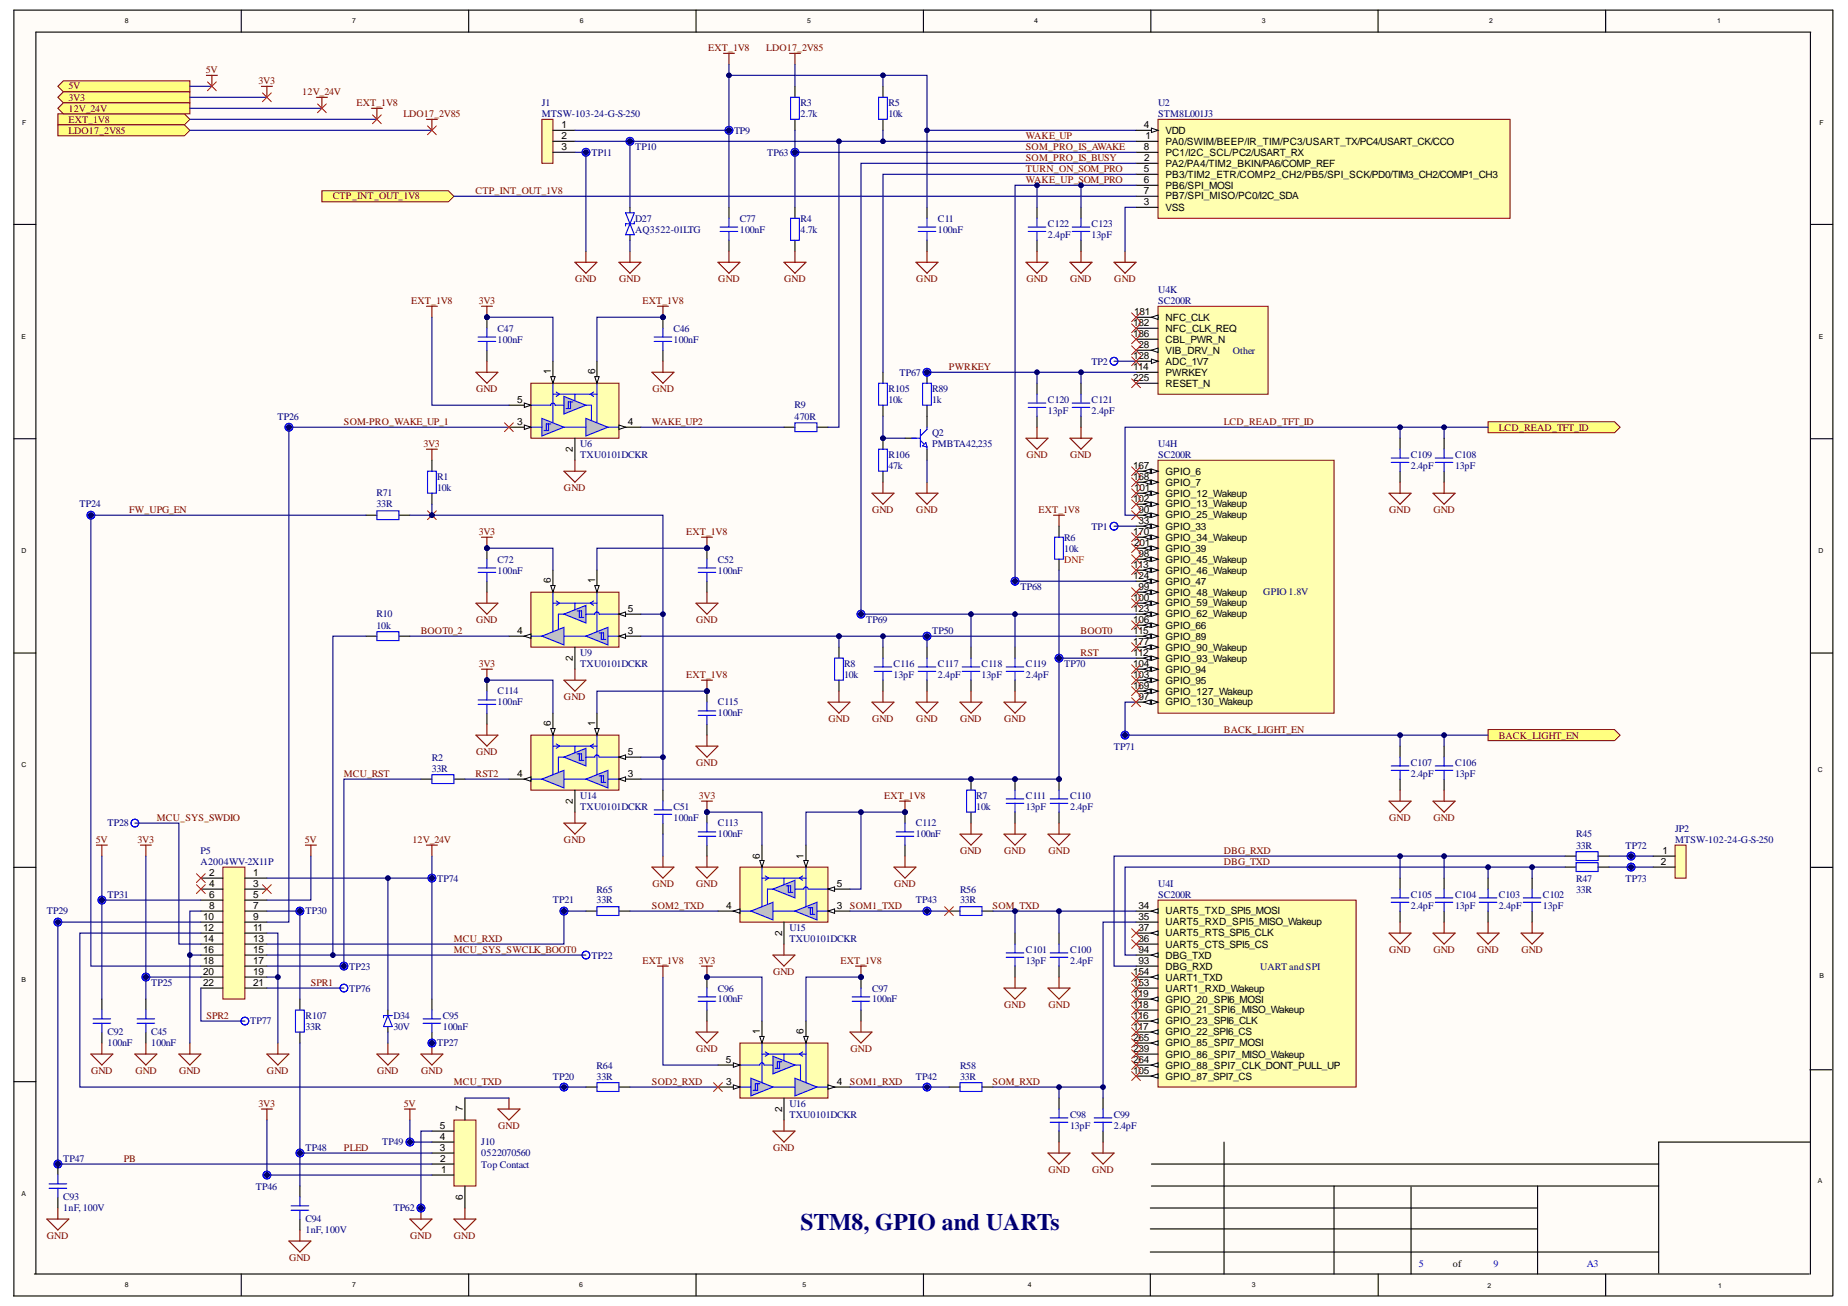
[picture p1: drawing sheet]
<svg xmlns="http://www.w3.org/2000/svg" width="297mm" height="210mm" viewBox="0 0 297 210" stroke-linecap="round" stroke-linejoin="round" font-family="sans-serif">
<defs><g id="words">
<text font-size="3.8" fill="#000080" x="128.7" y="197.7">STM8, GPIO and UARTs</text>
<g font-size="1.6" fill="#800000">
<text x="33.1" y="11.8">5V</text>
<text x="113.8" y="8.2">EXT_1V8</text>
<text x="123.2" y="8.2">LDO17_2V85</text>
<text x="11" y="14.4">5V</text>
<text x="11" y="16.2">3V3</text>
<text x="11" y="17.9">12V_24V</text>
<text x="41.6" y="13.5">3V3</text>
<text x="48.6" y="15.3">12V_24V</text>
<text x="57.3" y="17.1">EXT_1V8</text>
<text x="11" y="19.7">EXT_1V8</text>
<text x="11" y="21.5">LDO17_2V85</text>
<text x="64.8" y="18.9">LDO17_2V85</text>
<text x="164.9" y="22.3">WAKE_UP</text>
<text x="164.9" y="24.1">SOM_PRO_IS_AWAKE</text>
<text x="164.9" y="29.4">WAKE_UP_SOM_PRO</text>
<text x="164.9" y="25.9">SOM_PRO_IS_BUSY</text>
<text x="164.9" y="27.7">TURN_ON_SOM_PRO</text>
<text x="53.5" y="32.1">CTP_INT_OUT_1V8</text>
<text x="76.4" y="31.2">CTP_INT_OUT_1V8</text>
<text x="92.4" y="45.3">GND</text>
<text x="99.5" y="45.3">GND</text>
<text x="115.5" y="45.3">GND</text>
<text x="126" y="45.3">GND</text>
<text x="147.3" y="45.3">GND</text>
<text x="165" y="45.3">GND</text>
<text x="172" y="45.3">GND</text>
<text x="179.1" y="45.3">GND</text>
<text x="66.1" y="48.9">EXT_1V8</text>
<text x="76.9" y="48.9">3V3</text>
<text x="103.3" y="48.9">EXT_1V8</text>
<text x="152.5" y="59.5">PWRKEY</text>
<text x="76.5" y="63">GND</text>
<text x="104.9" y="63">GND</text>
<text x="55.3" y="68.4">SOM-PRO_WAKE_UP_1</text>
<text x="68.1" y="71.8">3V3</text>
<text x="104.8" y="68.4">WAKE_UP2</text>
<text x="196.7" y="68.4">LCD_READ_TFT_ID</text>
<text x="240.9" y="69.2">LCD_READ_TFT_ID</text>
<text x="165" y="73.6">GND</text>
<text x="172" y="73.6">GND</text>
<text x="20.7" y="82.5">FW_UPG_EN</text>
<text x="90.7" y="78.9">GND</text>
<text x="140.2" y="82.5">GND</text>
<text x="147.3" y="82.5">GND</text>
<text x="166.9" y="82.5">EXT_1V8</text>
<text x="223.3" y="82.5">GND</text>
<text x="230.4" y="82.5">GND</text>
<text x="76.9" y="86">3V3</text>
<text x="110.3" y="86">EXT_1V8</text>
<text x="67.6" y="101.9">BOOT0_2</text>
<text x="76.5" y="100.2">GND</text>
<text x="111.9" y="100.2">GND</text>
<text x="173.7" y="101.9">BOOT0</text>
<text x="76.9" y="107.2">3V3</text>
<text x="173.7" y="105.4">RST</text>
<text x="90.7" y="112.5">GND</text>
<text x="110.3" y="109">EXT_1V8</text>
<text x="133.1" y="116.1">GND</text>
<text x="140.2" y="116.1">GND</text>
<text x="147.3" y="116.1">GND</text>
<text x="154.3" y="116.1">GND</text>
<text x="161.4" y="116.1">GND</text>
<text x="196.7" y="117.9">BACK_LIGHT_EN</text>
<text x="240.9" y="118.7">BACK_LIGHT_EN</text>
<text x="55.3" y="124.9">MCU_RST</text>
<text x="76.4" y="124.9">RST2</text>
<text x="76.5" y="121.3">GND</text>
<text x="111.9" y="123.1">GND</text>
<text x="25.2" y="132">MCU_SYS_SWDIO</text>
<text x="112.3" y="128.4">3V3</text>
<text x="142.1" y="128.4">EXT_1V8</text>
<text x="223.3" y="132">GND</text>
<text x="230.4" y="132">GND</text>
<text x="15.4" y="135.5">5V</text>
<text x="22.1" y="135.5">3V3</text>
<text x="49" y="135.5">5V</text>
<text x="66.3" y="135.5">12V_24V</text>
<text x="90.7" y="135.5">GND</text>
<text x="154.3" y="137.2">GND</text>
<text x="161.4" y="137.2">GND</text>
<text x="168.5" y="137.2">GND</text>
<text x="196.7" y="137.2">DBG_RXD</text>
<text x="104.9" y="142.6">GND</text>
<text x="111.9" y="142.6">GND</text>
<text x="143.7" y="142.6">GND</text>
<text x="196.7" y="139">DBG_TXD</text>
<text x="104.8" y="146.1">SOM2_TXD</text>
<text x="136.6" y="146.1">SOM1_TXD</text>
<text x="159.6" y="146.1">SOM_TXD</text>
<text x="73" y="151.4">MCU_RXD</text>
<text x="73" y="153.1">MCU_SYS_SWCLK_BOOT0</text>
<text x="103.3" y="154.9">EXT_1V8</text>
<text x="112.3" y="154.9">3V3</text>
<text x="135.1" y="154.9">EXT_1V8</text>
<text x="223.3" y="153.1">GND</text>
<text x="230.4" y="153.1">GND</text>
<text x="237.4" y="153.1">GND</text>
<text x="244.5" y="153.1">GND</text>
<text x="49.9" y="158.5">SPR1</text>
<text x="124.3" y="156.7">GND</text>
<text x="33.2" y="163.8">SPR2</text>
<text x="161.4" y="162">GND</text>
<text x="168.5" y="162">GND</text>
<text x="14.6" y="172.6">GND</text>
<text x="21.8" y="172.6">GND</text>
<text x="28.8" y="172.6">GND</text>
<text x="42.9" y="172.6">GND</text>
<text x="60.6" y="172.6">GND</text>
<text x="67.7" y="172.6">GND</text>
<text x="111.9" y="169">GND</text>
<text x="136.7" y="169">GND</text>
<text x="41.6" y="177.9">3V3</text>
<text x="64.9" y="177.9">5V</text>
<text x="73" y="174.4">MCU_TXD</text>
<text x="104.8" y="174.4">SOD2_RXD</text>
<text x="136.6" y="174.4">SOM1_RXD</text>
<text x="159.6" y="174.4">SOM_RXD</text>
<text x="55.3" y="184.9">PLED</text>
<text x="80.1" y="181.5">GND</text>
<text x="124.3" y="184.9">GND</text>
<text x="19.9" y="186.7">PB</text>
<text x="168.5" y="188.5">GND</text>
<text x="175.6" y="188.5">GND</text>
<text x="7.5" y="199.2">GND</text>
<text x="46.5" y="202.6">GND</text>
<text x="65.9" y="199.2">GND</text>
<text x="73" y="199.2">GND</text>
</g>
<g font-size="1.6" fill="#000080">
<text x="87.1" y="17.1">J1</text>
<text x="128.7" y="17.1">R3</text>
<text x="142.8" y="17.1">R5</text>
<text x="186.1" y="17.1">U2</text>
<text x="87.1" y="18.9">MTSW-103-24-G-S-250</text>
<text x="118" y="21.5">TP9</text>
<text x="128.7" y="18.9">2.7k</text>
<text x="142.8" y="18.9">10k</text>
<text x="186.1" y="18.9">STM8L001J3</text>
<text x="95.1" y="25">TP11</text>
<text x="102.1" y="24.1">TP10</text>
<text x="123.3" y="25">TP63</text>
<text x="102.1" y="35.6">D27</text>
<text x="118.9" y="35.6">C77</text>
<text x="128.7" y="35.6">R4</text>
<text x="150.8" y="35.6">C11</text>
<text x="102.1" y="37.4">AQ3522-01LTG</text>
<text x="118.9" y="37.4">100nF</text>
<text x="128.7" y="37.4">4.7k</text>
<text x="150.8" y="37.4">100nF</text>
<text x="168.4" y="36.5">C122</text>
<text x="168.4" y="38.2">2.4pF</text>
<text x="175.5" y="36.5">C123</text>
<text x="175.5" y="38.2">13pF</text>
<text x="186.1" y="47.1">U4K</text>
<text x="80" y="53.3">C47</text>
<text x="108.3" y="53.3">C46</text>
<text x="186.1" y="48.9">SC200R</text>
<text x="80" y="55.1">100nF</text>
<text x="108.3" y="55.1">100nF</text>
<text x="175.5" y="58.6">TP2</text>
<text x="198.2" y="56.9">Other</text>
<text x="127.7" y="65.6">R9</text>
<text x="142.8" y="63">R105</text>
<text x="142.8" y="64.8">10k</text>
<text x="144.6" y="60.4">TP67</text>
<text x="149.8" y="63">R89</text>
<text x="149.8" y="64.8">1k</text>
<text x="168.4" y="64.8">C120</text>
<text x="175.5" y="64.8">C121</text>
<text x="44.6" y="67.4">TP26</text>
<text x="93.3" y="71.8">U6</text>
<text x="127.7" y="67.4">470R</text>
<text x="149.8" y="70.1">Q2</text>
<text x="149.8" y="71.8">PMBTA42,235</text>
<text x="168.4" y="66.6">13pF</text>
<text x="175.5" y="66.6">2.4pF</text>
<text x="186.1" y="71.8">U4H</text>
<text x="70.3" y="77.2">R1</text>
<text x="93.3" y="73.6">TXU0101DCKR</text>
<text x="142.8" y="73.6">R106</text>
<text x="142.8" y="75.4">47k</text>
<text x="186.1" y="73.6">SC200R</text>
<text x="226.8" y="73.6">C109</text>
<text x="226.8" y="75.4">2.4pF</text>
<text x="233.9" y="73.6">C108</text>
<text x="233.9" y="75.4">13pF</text>
<text x="12.8" y="81.6">TP24</text>
<text x="60.5" y="79.8">R71</text>
<text x="60.5" y="81.6">33R</text>
<text x="70.3" y="78.9">10k</text>
<text x="171.1" y="86.9">R6</text>
<text x="171.1" y="88.7">10k</text>
<text x="175.5" y="85.1">TP1</text>
<text x="80" y="90.4">C72</text>
<text x="80" y="92.2">100nF</text>
<text x="115.4" y="90.4">C52</text>
<text x="115.4" y="92.2">100nF</text>
<text x="164" y="94.8">TP68</text>
<text x="203.1" y="95.7">GPIO 1.8V</text>
<text x="60.5" y="99.2">R10</text>
<text x="60.5" y="101">10k</text>
<text x="139.2" y="100.2">TP69</text>
<text x="149.8" y="101.9">TP50</text>
<text x="93.3" y="105.4">U9</text>
<text x="93.3" y="107.2">TXU0101DCKR</text>
<text x="135.7" y="107.2">R8</text>
<text x="143.6" y="107.2">C116</text>
<text x="150.8" y="107.2">C117</text>
<text x="157.8" y="107.2">C118</text>
<text x="164.9" y="107.2">C119</text>
<text x="171.1" y="107.2">TP70</text>
<text x="80" y="111.6">C114</text>
<text x="80" y="113.4">100nF</text>
<text x="115.4" y="113.4">C115</text>
<text x="135.7" y="109">10k</text>
<text x="143.6" y="109">13pF</text>
<text x="150.8" y="109">2.4pF</text>
<text x="157.8" y="109">13pF</text>
<text x="164.9" y="109">2.4pF</text>
<text x="115.4" y="115.1">100nF</text>
<text x="69.4" y="122.3">R2</text>
<text x="69.4" y="124">33R</text>
<text x="179" y="120.5">TP71</text>
<text x="226.8" y="123.1">C107</text>
<text x="226.8" y="124.9">2.4pF</text>
<text x="233.9" y="123.1">C106</text>
<text x="233.9" y="124.9">13pF</text>
<text x="93.3" y="128.4">U14</text>
<text x="93.3" y="130.2">TXU0101DCKR</text>
<text x="108.3" y="130.2">C51</text>
<text x="108.3" y="132">100nF</text>
<text x="156.9" y="128.4">R7</text>
<text x="156.9" y="130.2">10k</text>
<text x="164.9" y="128.4">C111</text>
<text x="164.9" y="130.2">13pF</text>
<text x="172" y="128.4">C110</text>
<text x="172" y="130.2">2.4pF</text>
<text x="17.3" y="132.8">TP28</text>
<text x="32.2" y="137.2">P5</text>
<text x="115.4" y="132.8">C113</text>
<text x="115.4" y="134.6">100nF</text>
<text x="147.2" y="132.8">C112</text>
<text x="147.2" y="134.6">100nF</text>
<text x="253.3" y="134.6">R45</text>
<text x="253.3" y="136.4">33R</text>
<text x="261.3" y="136.4">TP72</text>
<text x="269.3" y="133.8">JP2</text>
<text x="269.3" y="135.5">MTSW-102-24-G-S-250</text>
<text x="32.2" y="139">A2004WV-2X11P</text>
<text x="70.3" y="141.7">TP74</text>
<text x="95.9" y="143.5">R65</text>
<text x="154.3" y="143.5">R56</text>
<text x="186.1" y="142.6">U4I</text>
<text x="253.3" y="141.7">R47</text>
<text x="253.3" y="143.5">33R</text>
<text x="261.3" y="141.7">TP73</text>
<text x="7.5" y="147">TP29</text>
<text x="17.3" y="144.3">TP31</text>
<text x="49.1" y="147">TP30</text>
<text x="88.9" y="145.2">TP21</text>
<text x="95.9" y="145.2">33R</text>
<text x="126.9" y="149.7">U15</text>
<text x="147.2" y="145.2">TP43</text>
<text x="154.3" y="145.2">33R</text>
<text x="186.1" y="144.3">SC200R</text>
<text x="226.8" y="144.3">C105</text>
<text x="226.8" y="146.1">2.4pF</text>
<text x="233.9" y="144.3">C104</text>
<text x="233.9" y="146.1">13pF</text>
<text x="240.9" y="144.3">C103</text>
<text x="240.9" y="146.1">2.4pF</text>
<text x="248" y="144.3">C102</text>
<text x="248" y="146.1">13pF</text>
<text x="56.1" y="155.8">TP23</text>
<text x="95.1" y="154.1">TP22</text>
<text x="126.9" y="151.4">TXU0101DCKR</text>
<text x="164.9" y="153.1">C101</text>
<text x="164.9" y="154.9">13pF</text>
<text x="172" y="153.1">C100</text>
<text x="172" y="154.9">2.4pF</text>
<text x="202.6" y="155.8">UART and SPI</text>
<text x="24.3" y="158.5">TP25</text>
<text x="56.1" y="159.4">TP76</text>
<text x="115.4" y="159.4">C96</text>
<text x="115.4" y="161.1">100nF</text>
<text x="140.2" y="159.4">C97</text>
<text x="140.2" y="161.1">100nF</text>
<text x="17.3" y="166.4">C92</text>
<text x="24.3" y="166.4">C45</text>
<text x="40.2" y="164.6">TP77</text>
<text x="49.1" y="163.8">R107</text>
<text x="49.1" y="165.6">33R</text>
<text x="63.2" y="163.8">D34</text>
<text x="63.2" y="165.6">30V</text>
<text x="71.2" y="163.8">C95</text>
<text x="71.2" y="165.6">100nF</text>
<text x="17.3" y="168.2">100nF</text>
<text x="24.3" y="168.2">100nF</text>
<text x="70.3" y="168.2">TP27</text>
<text x="88.9" y="173.5">TP20</text>
<text x="95.9" y="171.7">R64</text>
<text x="95.9" y="173.5">33R</text>
<text x="147.2" y="173.5">TP42</text>
<text x="154.3" y="171.7">R58</text>
<text x="154.3" y="173.5">33R</text>
<text x="126.9" y="177.9">U16</text>
<text x="126.9" y="179.7">TXU0101DCKR</text>
<text x="172" y="179.7">C98</text>
<text x="179" y="179.7">C99</text>
<text x="49.1" y="184.9">TP48</text>
<text x="61.5" y="184.1">TP49</text>
<text x="77.4" y="184.1">J10</text>
<text x="77.4" y="185.9">0522070560</text>
<text x="172" y="181.5">13pF</text>
<text x="179" y="181.5">2.4pF</text>
<text x="10.2" y="186.7">TP47</text>
<text x="41.1" y="191.2">TP46</text>
<text x="77.4" y="187.6">Top Contact</text>
<text x="10.2" y="192.9">C93</text>
<text x="10.2" y="194.7">1nF, 100V</text>
<text x="49.1" y="196.4">C94</text>
<text x="63.2" y="194.7">TP62</text>
<text x="49.1" y="198.2">1nF, 100V</text>
</g>
<g font-size="1.6">
<text x="90.2" y="22.4">2</text>
<text x="90.2" y="20.6">1</text>
<text x="183.8" y="20.6">4</text>
<text x="184.1" y="22.4">1</text>
<text x="187.3" y="23.3">PA0/SWIM/BEEP/IR_TIM/PC3/USART_TX/PC4/USART_CK/CCO</text>
<text x="187.3" y="21.5">VDD</text>
<text x="90.2" y="24.1">3</text>
<text x="183.8" y="27.7">5</text>
<text x="183.8" y="29.4">6</text>
<text x="183.8" y="24.1">8</text>
<text x="183.9" y="25.9">2</text>
<text x="187.3" y="26.8">PA2/PA4/TIM2_BKIN/PA6/COMP_REF</text>
<text x="187.3" y="28.6">PB3/TIM2_ETR/COMP2_CH2/PB5/SPI_SCK/PD0/TIM3_CH2/COMP1_CH3</text>
<text x="187.3" y="25">PC1/I2C_SCL/PC2/USART_RX</text>
<text x="183.8" y="33">3</text>
<text x="183.8" y="31.2">7</text>
<text x="187.3" y="33.8">VSS</text>
<text x="187.3" y="30.4">PB6/SPI_MOSI</text>
<text x="187.3" y="32.1">PB7/SPI_MISO/PC0/I2C_SDA</text>
<text x="182.2" y="52.5">182</text>
<text x="182.3" y="50.7">181</text>
<text x="187.3" y="51.5">NFC_CLK</text>
<text x="187.3" y="53.3">NFC_CLK_REQ</text>
<text x="182.2" y="59.5">114</text>
<text x="182.2" y="57.7">128</text>
<text x="182.2" y="54.2">186</text>
<text x="183" y="56">28</text>
<text x="187.3" y="58.6">ADC_1V7</text>
<text x="187.3" y="55.1">CBL_PWR_N</text>
<text x="187.3" y="56.9">VIB_DRV_N</text>
<text x="83.1" y="64.8">5</text>
<text x="88.5" y="60.2" transform="rotate(-90 88.5 60.2)">1</text>
<text x="95.6" y="60.2" transform="rotate(-90 95.6 60.2)">6</text>
<text x="182.2" y="61.3">225</text>
<text x="187.3" y="60.4">PWRKEY</text>
<text x="187.3" y="62.2">RESET_N</text>
<text x="83.1" y="68.4">3</text>
<text x="100.9" y="68.4">4</text>
<text x="92.1" y="72.7" transform="rotate(-90 92.1 72.7)">2</text>
<text x="182.2" y="75.4">167</text>
<text x="182.2" y="77.2">168</text>
<text x="187.3" y="76.3">GPIO_6</text>
<text x="182.2" y="80.7">102</text>
<text x="182.3" y="78.9">101</text>
<text x="183" y="82.5">90</text>
<text x="187.3" y="83.3">GPIO_25_Wakeup</text>
<text x="187.3" y="79.9">GPIO_12_Wakeup</text>
<text x="187.3" y="81.6">GPIO_13_Wakeup</text>
<text x="187.3" y="78.1">GPIO_7</text>
<text x="182.2" y="86">170</text>
<text x="182.3" y="87.8">201</text>
<text x="183" y="84.3">33</text>
<text x="183" y="89.5">98</text>
<text x="187.3" y="85.1">GPIO_33</text>
<text x="187.3" y="86.9">GPIO_34_Wakeup</text>
<text x="187.3" y="88.7">GPIO_39</text>
<text x="88.5" y="93.7" transform="rotate(-90 88.5 93.7)">6</text>
<text x="95.6" y="93.7" transform="rotate(-90 95.6 93.7)">1</text>
<text x="182.2" y="91.3">113</text>
<text x="182.2" y="93.1">124</text>
<text x="183" y="94.8">99</text>
<text x="187.3" y="90.4">GPIO_45_Wakeup</text>
<text x="187.3" y="95.8">GPIO_48_Wakeup</text>
<text x="187.3" y="92.2">GPIO_46_Wakeup</text>
<text x="187.3" y="94">GPIO_47</text>
<text x="83.1" y="101.9">4</text>
<text x="100.9" y="101.9">3</text>
<text x="100.9" y="98.4">5</text>
<text x="182.2" y="96.6">100</text>
<text x="182.2" y="100.2">106</text>
<text x="182.2" y="101.9">115</text>
<text x="182.2" y="98.4">123</text>
<text x="187.3" y="97.5">GPIO_59_Wakeup</text>
<text x="187.3" y="101">GPIO_66</text>
<text x="187.3" y="99.2">GPIO_62_Wakeup</text>
<text x="92.1" y="106.3" transform="rotate(-90 92.1 106.3)">2</text>
<text x="182.2" y="107.2">104</text>
<text x="182.2" y="105.4">112</text>
<text x="182.2" y="103.7">177</text>
<text x="187.3" y="106.3">GPIO_93_Wakeup</text>
<text x="187.3" y="102.8">GPIO_89</text>
<text x="187.3" y="104.6">GPIO_90_Wakeup</text>
<text x="182.2" y="109">103</text>
<text x="182.2" y="110.7">169</text>
<text x="183" y="112.5">97</text>
<text x="187.3" y="113.4">GPIO_130_Wakeup</text>
<text x="187.3" y="109.9">GPIO_95</text>
<text x="187.3" y="108.1">GPIO_94</text>
<text x="187.3" y="111.7">GPIO_127_Wakeup</text>
<text x="88.5" y="116.8" transform="rotate(-90 88.5 116.8)">6</text>
<text x="95.6" y="116.8" transform="rotate(-90 95.6 116.8)">1</text>
<text x="83.1" y="124.9">4</text>
<text x="100.9" y="124.9">3</text>
<text x="100.9" y="121.3">5</text>
<text x="92.1" y="129.2" transform="rotate(-90 92.1 129.2)">2</text>
<text x="122.1" y="138" transform="rotate(-90 122.1 138)">6</text>
<text x="129.2" y="138" transform="rotate(-90 129.2 138)">1</text>
<text x="267.2" y="137.3">1</text>
<text x="33.6" y="142.6">4</text>
<text x="33.6" y="140.8">2</text>
<text x="40.7" y="142.6">3</text>
<text x="40.7" y="140.8">1</text>
<text x="134.5" y="142.6">5</text>
<text x="267" y="139">2</text>
<text x="32.7" y="149.7">12</text>
<text x="32.7" y="147.9">10</text>
<text x="33.6" y="144.3">6</text>
<text x="33.6" y="146.1">8</text>
<text x="40.7" y="144.3">5</text>
<text x="40.7" y="147.9">9</text>
<text x="40.7" y="146.1">7</text>
<text x="40.7" y="149.7">11</text>
<text x="116.7" y="146.1">4</text>
<text x="134.5" y="146.1">3</text>
<text x="183" y="146.1">34</text>
<text x="183" y="147.9">35</text>
<text x="183" y="149.7">37</text>
<text x="187.3" y="147">UART5_TXD_SPI5_MOSI</text>
<text x="187.3" y="148.7">UART5_RXD_SPI5_MISO_Wakeup</text>
<text x="32.7" y="151.4">14</text>
<text x="32.7" y="154.9">18</text>
<text x="32.7" y="153.2">16</text>
<text x="40.7" y="153.2">15</text>
<text x="40.7" y="151.4">13</text>
<text x="40.7" y="154.9">17</text>
<text x="125.7" y="150.4" transform="rotate(-90 125.7 150.4)">2</text>
<text x="183" y="151.4">36</text>
<text x="183" y="154.9">93</text>
<text x="183" y="153.2">94</text>
<text x="187.3" y="152.3">UART5_CTS_SPI5_CS</text>
<text x="187.3" y="150.5">UART5_RTS_SPI5_CLK</text>
<text x="187.3" y="155.8">DBG_RXD</text>
<text x="187.3" y="154.1">DBG_TXD</text>
<text x="32.7" y="158.5">22</text>
<text x="32.7" y="156.7">20</text>
<text x="40.7" y="158.5">21</text>
<text x="40.7" y="156.7">19</text>
<text x="182.2" y="158.5">153</text>
<text x="182.2" y="156.7">154</text>
<text x="182.2" y="160.2">119</text>
<text x="187.3" y="159.4">UART1_RXD_Wakeup</text>
<text x="187.3" y="157.6">UART1_TXD</text>
<text x="187.3" y="161.2">GPIO_20_SPI6_MOSI</text>
<text x="122.1" y="166.2" transform="rotate(-90 122.1 166.2)">1</text>
<text x="129.2" y="166.2" transform="rotate(-90 129.2 166.2)">6</text>
<text x="182.2" y="163.8">116</text>
<text x="182.2" y="165.6">117</text>
<text x="182.2" y="162">118</text>
<text x="182.2" y="167.3">265</text>
<text x="187.3" y="164.6">GPIO_23_SPI6_CLK</text>
<text x="187.3" y="166.4">GPIO_22_SPI6_CS</text>
<text x="187.3" y="162.9">GPIO_21_SPI6_MISO_Wakeup</text>
<text x="116.6" y="170.8">5</text>
<text x="182.2" y="172.6">105</text>
<text x="182.2" y="169.1">239</text>
<text x="182.2" y="170.8">264</text>
<text x="187.3" y="173.5">GPIO_87_SPI7_CS</text>
<text x="187.3" y="170">GPIO_86_SPI7_MISO_Wakeup</text>
<text x="187.3" y="171.7">GPIO_88_SPI7_CLK_DONT_PULL_UP</text>
<text x="187.3" y="168.2">GPIO_85_SPI7_MOSI</text>
<text x="74.4" y="178.6" transform="rotate(-90 74.4 178.6)">7</text>
<text x="116.7" y="174.4">3</text>
<text x="125.7" y="178.7" transform="rotate(-90 125.7 178.7)">2</text>
<text x="134.5" y="174.4">4</text>
<text x="70.7" y="181.5">5</text>
<text x="70.7" y="183.2">4</text>
<text x="70.7" y="185">3</text>
<text x="70.8" y="186.7">2</text>
<text x="70.9" y="188.5">1</text>
<text x="74.4" y="192.8" transform="rotate(-90 74.4 192.8)">6</text>
<text x="233.5" y="203.6">of</text>
</g>
<text font-size="1.6" fill="#f00" x="171.1" y="90.4">DNF</text>
<g font-size="1.6" fill="#00f">
<text x="228" y="203.6">5</text>
<text x="240.1" y="203.6">9</text>
<text x="255" y="203.6">A3</text>
</g>
<g font-size="1.1">
<text x="20.1" y="3.7">8</text>
<text x="56.6" y="3.7">7</text>
<text x="93.2" y="3.7">6</text>
<text x="129.8" y="3.7">5</text>
<text x="166.2" y="3.7">4</text>
<text x="202.8" y="3.7">3</text>
<text x="239.4" y="3.7">2</text>
<text x="276" y="3.7">1</text>
<text x="3.6" y="20">F</text>
<text x="292.4" y="20">F</text>
<text x="3.5" y="54.5">E</text>
<text x="292.4" y="54.5">E</text>
<text x="3.5" y="88.9">D</text>
<text x="292.3" y="88.9">D</text>
<text x="3.5" y="123.3">C</text>
<text x="292.2" y="124.1">C</text>
<text x="3.5" y="157.8">B</text>
<text x="292.4" y="157.1">B</text>
<text x="292.2" y="190.1">A</text>
<text x="3.5" y="192.2">A</text>
<text x="20.1" y="206.9">8</text>
<text x="56.6" y="206.9">7</text>
<text x="93.1" y="206.9">6</text>
<text x="129" y="206.8">5</text>
<text x="165.2" y="206.8">4</text>
<text x="201.2" y="206.8">3</text>
<text x="239.1" y="207">2</text>
<text x="276.2" y="206.9">1</text>
</g>
</g></defs>
<path d="M2.2 1.6h292.4v206.7h-292.4z" fill-rule="evenodd" fill="#fffcf8"/>
<g fill="none" stroke="#000" stroke-width=".18">
<path d="M185 1.6v3.6M221.5 1.6v3.6M258.1 1.6v3.6M291 5.2v199.6M291.1 5.2h-285.3v199.5M291.1 36.1h3.5M291.1 70.5h3.5M291.1 105h3.5M291.1 139.4h3.5M2.2 173.8h3.6M290.9 171.9h3.5M184.9 197.5h62.2"/>
<path d="M184.9 194.2h62.2M185.1 187.1h81.5M185.1 190.6h81.5M196.7 183.6v21.2M214.4 190.6v14.2M226.8 190.8v14M247.1 190.6v14.2M291 183.6h-24.4v21M2.2 208.3h292.3M5.5 204.8h285.3M38.8 204.8v3.4M75.3 204.8v3.4"/>
<path d="M111.9 204.8v3.4M148.4 204.8v3.4M184.9 204.8v3.4M184.9 201.2h81.7M221.5 204.8v3.4M258.1 204.8v3.4M294.6 208.3v-206.7h-292.4v206.7"/>
</g>
<path d="M38.8 1.6v3.6M75.3 1.6v3.6M111.9 1.6v3.6M148.4 1.6v3.6M2.2 36.1h3.6M2.2 70.5h3.6M2.2 105h3.6M2.2 139.4h3.6" fill="none" stroke="#000" stroke-width=".17"/>
<path d="M186.1 74h28.3v40.6h-28.3z" fill-rule="evenodd" fill="#ffffb0"/>
<path d="M186.1 74h28.3v40.6h-28.3z" fill="none" stroke="#800000" stroke-width=".16"/>
<path d="M182.6 84.6h3.5" fill="none" stroke="#000" stroke-width=".18"/>
<path d="M185.1 84.2l1 .4-1 .3z" fill="#f8fcff"/>
<path d="M185.1 84.2l1 .4-1 .3z" fill="none" stroke="#000" stroke-width=".16"/>
<path d="M183.8 84.6l1.1-.4v.7z" fill="#f8fcff"/>
<path d="M183.8 84.6l1.1-.4v.7z" fill="none" stroke="#000" stroke-width=".16"/>
<path d="M182.6 82.8h3.5" fill="none" stroke="#000" stroke-width=".18"/>
<path d="M185.1 82.5l1 .3-1 .4z" fill="#f8fcff"/>
<path d="M185.1 82.5l1 .3-1 .4z" fill="none" stroke="#000" stroke-width=".16"/>
<path d="M183.8 82.8l1.1-.3v.7z" fill="#f8fcff"/>
<path d="M183.8 82.8l1.1-.3v.7z" fill="none" stroke="#000" stroke-width=".16"/>
<path d="M182.6 112.8h3.5" fill="none" stroke="#000" stroke-width=".18"/>
<path d="M185.1 112.5l1 .3-1 .4z" fill="#f8fcff"/>
<path d="M185.1 112.5l1 .3-1 .4z" fill="none" stroke="#000" stroke-width=".16"/>
<path d="M183.8 112.8l1.1-.3v.7z" fill="#f8fcff"/>
<path d="M183.8 112.8l1.1-.3v.7z" fill="none" stroke="#000" stroke-width=".16"/>
<path d="M182.6 89.9h3.5" fill="none" stroke="#000" stroke-width=".18"/>
<path d="M185.1 89.5l1 .4-1 .3z" fill="#f8fcff"/>
<path d="M185.1 89.5l1 .4-1 .3z" fill="none" stroke="#000" stroke-width=".16"/>
<path d="M183.8 89.9l1.1-.4v.7z" fill="#f8fcff"/>
<path d="M183.8 89.9l1.1-.4v.7z" fill="none" stroke="#000" stroke-width=".16"/>
<path d="M182.6 95.2h3.5" fill="none" stroke="#000" stroke-width=".18"/>
<path d="M185.1 94.8l1 .4-1 .3z" fill="#f8fcff"/>
<path d="M185.1 94.8l1 .4-1 .3z" fill="none" stroke="#000" stroke-width=".16"/>
<path d="M183.8 95.2l1.1-.4v.7z" fill="#f8fcff"/>
<path d="M183.8 95.2l1.1-.4v.7z" fill="none" stroke="#000" stroke-width=".16"/>
<path d="M182.6 96.9h3.5" fill="none" stroke="#000" stroke-width=".18"/>
<path d="M185.1 96.6l1 .3-1 .4z" fill="#f8fcff"/>
<path d="M185.1 96.6l1 .3-1 .4z" fill="none" stroke="#000" stroke-width=".16"/>
<path d="M183.8 96.9l1.1-.3v.7z" fill="#f8fcff"/>
<path d="M183.8 96.9l1.1-.3v.7z" fill="none" stroke="#000" stroke-width=".16"/>
<path d="M182.6 79.3h3.5" fill="none" stroke="#000" stroke-width=".18"/>
<path d="M185.1 78.9l1 .4-1 .3z" fill="#f8fcff"/>
<path d="M185.1 78.9l1 .4-1 .3z" fill="none" stroke="#000" stroke-width=".16"/>
<path d="M183.8 79.3l1.1-.4v.7z" fill="#f8fcff"/>
<path d="M183.8 79.3l1.1-.4v.7z" fill="none" stroke="#000" stroke-width=".16"/>
<path d="M182.6 81h3.5" fill="none" stroke="#000" stroke-width=".18"/>
<path d="M185.1 80.7l1 .3-1 .4z" fill="#f8fcff"/>
<path d="M185.1 80.7l1 .3-1 .4z" fill="none" stroke="#000" stroke-width=".16"/>
<path d="M183.8 81l1.1-.3v.7z" fill="#f8fcff"/>
<path d="M183.8 81l1.1-.3v.7z" fill="none" stroke="#000" stroke-width=".16"/>
<path d="M182.6 109.3h3.5" fill="none" stroke="#000" stroke-width=".18"/>
<path d="M185.1 109l1 .3-1 .4z" fill="#f8fcff"/>
<path d="M185.1 109l1 .3-1 .4z" fill="none" stroke="#000" stroke-width=".16"/>
<path d="M183.8 109.3l1.1-.3v.7z" fill="#f8fcff"/>
<path d="M183.8 109.3l1.1-.3v.7z" fill="none" stroke="#000" stroke-width=".16"/>
<path d="M182.6 107.6h3.5" fill="none" stroke="#000" stroke-width=".18"/>
<path d="M185.1 107.2l1 .4-1 .3z" fill="#f8fcff"/>
<path d="M185.1 107.2l1 .4-1 .3z" fill="none" stroke="#000" stroke-width=".16"/>
<path d="M183.8 107.6l1.1-.4v.7z" fill="#f8fcff"/>
<path d="M183.8 107.6l1.1-.4v.7z" fill="none" stroke="#000" stroke-width=".16"/>
<path d="M182.6 100.5h3.5" fill="none" stroke="#000" stroke-width=".18"/>
<path d="M185.1 100.1l1 .4-1 .3z" fill="#f8fcff"/>
<path d="M185.1 100.1l1 .4-1 .3z" fill="none" stroke="#000" stroke-width=".16"/>
<path d="M183.8 100.5l1.1-.4v.7z" fill="#f8fcff"/>
<path d="M183.8 100.5l1.1-.4v.7z" fill="none" stroke="#000" stroke-width=".16"/>
<path d="M182.6 105.8h3.5" fill="none" stroke="#000" stroke-width=".18"/>
<path d="M185.1 105.4l1 .4-1 .3z" fill="#f8fcff"/>
<path d="M185.1 105.4l1 .4-1 .3z" fill="none" stroke="#000" stroke-width=".16"/>
<path d="M183.8 105.8l1.1-.4v.7z" fill="#f8fcff"/>
<path d="M183.8 105.8l1.1-.4v.7z" fill="none" stroke="#000" stroke-width=".16"/>
<path d="M182.6 91.6h3.5" fill="none" stroke="#000" stroke-width=".18"/>
<path d="M185.1 91.3l1 .3-1 .4z" fill="#f8fcff"/>
<path d="M185.1 91.3l1 .3-1 .4z" fill="none" stroke="#000" stroke-width=".16"/>
<path d="M183.8 91.6l1.1-.3v.7z" fill="#f8fcff"/>
<path d="M183.8 91.6l1.1-.3v.7z" fill="none" stroke="#000" stroke-width=".16"/>
<path d="M182.6 102.3h3.5" fill="none" stroke="#000" stroke-width=".18"/>
<path d="M185.1 101.9l1 .4-1 .3z" fill="#f8fcff"/>
<path d="M185.1 101.9l1 .4-1 .3z" fill="none" stroke="#000" stroke-width=".16"/>
<path d="M183.8 102.3l1.1-.4v.7z" fill="#f8fcff"/>
<path d="M183.8 102.3l1.1-.4v.7z" fill="none" stroke="#000" stroke-width=".16"/>
<path d="M182.6 98.7h3.5" fill="none" stroke="#000" stroke-width=".18"/>
<path d="M185.1 98.4l1 .3-1 .4z" fill="#f8fcff"/>
<path d="M185.1 98.4l1 .3-1 .4z" fill="none" stroke="#000" stroke-width=".16"/>
<path d="M183.8 98.7l1.1-.3v.7z" fill="#f8fcff"/>
<path d="M183.8 98.7l1.1-.3v.7z" fill="none" stroke="#000" stroke-width=".16"/>
<path d="M182.6 93.4h3.5" fill="none" stroke="#000" stroke-width=".18"/>
<path d="M185.1 93.1l1 .3-1 .4z" fill="#f8fcff"/>
<path d="M185.1 93.1l1 .3-1 .4z" fill="none" stroke="#000" stroke-width=".16"/>
<path d="M183.8 93.4l1.1-.3v.7z" fill="#f8fcff"/>
<path d="M183.8 93.4l1.1-.3v.7z" fill="none" stroke="#000" stroke-width=".16"/>
<path d="M182.6 75.7h3.5" fill="none" stroke="#000" stroke-width=".18"/>
<path d="M185.1 75.4l1 .3-1 .4z" fill="#f8fcff"/>
<path d="M185.1 75.4l1 .3-1 .4z" fill="none" stroke="#000" stroke-width=".16"/>
<path d="M183.8 75.7l1.1-.3v.7z" fill="#f8fcff"/>
<path d="M183.8 75.7l1.1-.3v.7z" fill="none" stroke="#000" stroke-width=".16"/>
<path d="M182.6 77.5h3.5" fill="none" stroke="#000" stroke-width=".18"/>
<path d="M185.1 77.1l1 .4-1 .4z" fill="#f8fcff"/>
<path d="M185.1 77.1l1 .4-1 .4z" fill="none" stroke="#000" stroke-width=".16"/>
<path d="M183.8 77.5l1.1-.4v.8z" fill="#f8fcff"/>
<path d="M183.8 77.5l1.1-.4v.8z" fill="none" stroke="#000" stroke-width=".16"/>
<path d="M182.6 111.1h3.5" fill="none" stroke="#000" stroke-width=".18"/>
<path d="M185.1 110.7l1 .4-1 .3z" fill="#f8fcff"/>
<path d="M185.1 110.7l1 .4-1 .3z" fill="none" stroke="#000" stroke-width=".16"/>
<path d="M183.8 111.1l1.1-.4v.7z" fill="#f8fcff"/>
<path d="M183.8 111.1l1.1-.4v.7z" fill="none" stroke="#000" stroke-width=".16"/>
<path d="M182.6 86.3h3.5" fill="none" stroke="#000" stroke-width=".18"/>
<path d="M185.1 86l1 .3-1 .4z" fill="#f8fcff"/>
<path d="M185.1 86l1 .3-1 .4z" fill="none" stroke="#000" stroke-width=".16"/>
<path d="M183.8 86.3l1.1-.3v.7z" fill="#f8fcff"/>
<path d="M183.8 86.3l1.1-.3v.7z" fill="none" stroke="#000" stroke-width=".16"/>
<path d="M182.6 104h3.5" fill="none" stroke="#000" stroke-width=".18"/>
<path d="M185.1 103.7l1 .3-1 .4z" fill="#f8fcff"/>
<path d="M185.1 103.7l1 .3-1 .4z" fill="none" stroke="#000" stroke-width=".16"/>
<path d="M183.8 104l1.1-.3v.7z" fill="#f8fcff"/>
<path d="M183.8 104l1.1-.3v.7z" fill="none" stroke="#000" stroke-width=".16"/>
<path d="M182.6 88.1h3.5" fill="none" stroke="#000" stroke-width=".18"/>
<path d="M185.1 87.8l1 .3-1 .4z" fill="#f8fcff"/>
<path d="M185.1 87.8l1 .3-1 .4z" fill="none" stroke="#000" stroke-width=".16"/>
<path d="M183.8 88.1l1.1-.3v.7z" fill="#f8fcff"/>
<path d="M183.8 88.1l1.1-.3v.7z" fill="none" stroke="#000" stroke-width=".16"/>
<path d="M186.1 144.7h31.9v30h-31.9z" fill-rule="evenodd" fill="#ffffb0"/>
<path d="M186.1 144.7h31.9v30h-31.9z" fill="none" stroke="#800000" stroke-width=".16"/>
<path d="M182.6 146.4h3.5" fill="none" stroke="#000" stroke-width=".18"/>
<path d="M185.1 146.4l1-.3v.7z" fill="#f8fcff"/>
<path d="M185.1 146.4l1-.3v.7z" fill="none" stroke="#000" stroke-width=".16"/>
<path d="M182.6 148.2h3.5M182.6 151.7h3.5M182.6 150h3.5" fill="none" stroke="#000" stroke-width=".18"/>
<path d="M185.1 150l1-.4v.7z" fill="#f8fcff"/>
<path d="M185.1 150l1-.4v.7z" fill="none" stroke="#000" stroke-width=".16"/>
<path d="M182.6 155.3h3.5M182.6 153.5h3.5" fill="none" stroke="#000" stroke-width=".18"/>
<path d="M185.1 153.5l1-.3v.7z" fill="#f8fcff"/>
<path d="M185.1 153.5l1-.3v.7z" fill="none" stroke="#000" stroke-width=".16"/>
<path d="M182.6 158.8h3.5M182.6 157h3.5" fill="none" stroke="#000" stroke-width=".18"/>
<path d="M185.1 157l1-.3v.7z" fill="#f8fcff"/>
<path d="M185.1 157l1-.3v.7z" fill="none" stroke="#000" stroke-width=".16"/>
<path d="M182.6 164.1h3.5" fill="none" stroke="#000" stroke-width=".18"/>
<path d="M185.1 164.1l1-.3v.7z" fill="#f8fcff"/>
<path d="M185.1 164.1l1-.3v.7z" fill="none" stroke="#000" stroke-width=".16"/>
<path d="M182.6 165.9h3.5" fill="none" stroke="#000" stroke-width=".18"/>
<path d="M185.1 165.9l1-.4v.7z" fill="#f8fcff"/>
<path d="M185.1 165.9l1-.4v.7z" fill="none" stroke="#000" stroke-width=".16"/>
<path d="M182.6 162.3h3.5M182.6 160.6h3.5" fill="none" stroke="#000" stroke-width=".18"/>
<path d="M185.1 160.6l1-.4v.7z" fill="#f8fcff"/>
<path d="M185.1 160.6l1-.4v.7z" fill="none" stroke="#000" stroke-width=".16"/>
<path d="M182.6 172.9h3.5" fill="none" stroke="#000" stroke-width=".18"/>
<path d="M185.1 172.9l1-.3v.7z" fill="#f8fcff"/>
<path d="M185.1 172.9l1-.3v.7z" fill="none" stroke="#000" stroke-width=".16"/>
<path d="M182.6 169.4h3.5M182.6 171.2h3.5" fill="none" stroke="#000" stroke-width=".18"/>
<path d="M185.1 171.2l1-.4v.7z" fill="#f8fcff"/>
<path d="M185.1 171.2l1-.4v.7z" fill="none" stroke="#000" stroke-width=".16"/>
<path d="M182.6 167.6h3.5" fill="none" stroke="#000" stroke-width=".18"/>
<path d="M185.1 167.6l1-.3v.7z" fill="#f8fcff"/>
<path d="M185.1 167.6l1-.3v.7z" fill="none" stroke="#000" stroke-width=".16"/>
<path d="M186.1 49.2h17.7v14.2h-17.7z" fill-rule="evenodd" fill="#ffffb0"/>
<path d="M186.1 49.2h17.7v14.2h-17.7z" fill="none" stroke="#800000" stroke-width=".16"/>
<path d="M182.6 59.8h3.5M182.6 58.1h3.5" fill="none" stroke="#000" stroke-width=".18"/>
<path d="M185.1 57.7l1 .4-1 .3z" fill="#f8fcff"/>
<path d="M185.1 57.7l1 .4-1 .3z" fill="none" stroke="#000" stroke-width=".16"/>
<path d="M182.6 51h3.5" fill="none" stroke="#000" stroke-width=".18"/>
<path d="M185.1 51l1-.4v.7z" fill="#f8fcff"/>
<path d="M185.1 51l1-.4v.7z" fill="none" stroke="#000" stroke-width=".16"/>
<path d="M182.6 52.8h3.5M182.6 54.5h3.5M182.6 56.3h3.5M182.6 61.6h3.5" fill="none" stroke="#000" stroke-width=".18"/>
<path d="M185.1 56.3l1-.4v.8z" fill="#f8fcff"/>
<path d="M185.1 56.3l1-.4v.8z" fill="none" stroke="#000" stroke-width=".16"/>
<path d="M186.1 19.2h56.6v15.9h-56.6z" fill-rule="evenodd" fill="#ffffb0"/>
<path d="M186.1 19.2h56.6v15.9h-56.6z" fill="none" stroke="#800000" stroke-width=".16"/>
<path d="M182.6 22.7h3.5M182.6 26.2h3.5M182.6 33.3h3.5M182.6 20.9h3.5" fill="none" stroke="#000" stroke-width=".18"/>
<path d="M185.1 20.6l1 .3-1 .4z" fill="#f8fcff"/>
<path d="M185.1 20.6l1 .3-1 .4z" fill="none" stroke="#000" stroke-width=".16"/>
<path d="M182.6 28h3.5M182.6 29.8h3.5M182.6 31.5h3.5M182.6 24.5h3.5" fill="none" stroke="#000" stroke-width=".18"/>
<path d="M85.3 61.6h14.2v8.8h-14.2z" fill-rule="evenodd" fill="#ffffb0"/>
<path d="M85.3 61.6h14.2v8.8h-14.2z" fill="none" stroke="#800000" stroke-width=".16"/>
<path d="M94.2 67.3l3.5 1.4-3.5 1.4z" fill="#c0c0c0"/>
<path d="M94.2 67.3l3.5 1.4-3.5 1.4z" fill="none" stroke="#00f" stroke-width=".17"/>
<path d="M90.6 63.7l3.6 1.4-3.6 1.4z" fill="#c0c0c0"/>
<path d="M89.2 65.1h1.4M90.6 63.7l3.6 1.4-3.6 1.4zM91.7 64.6v1.1h-.7M92.1 64.6h-.7v1.1M94.2 65.1h.9v2.5M97.7 68.7h1.8" fill="none" stroke="#00f" stroke-width=".17"/>
<path d="M87.1 67.3l3.5 1.4-3.5 1.4z" fill="#c0c0c0"/>
<path d="M85.3 68.7h1.8M85.3 65.1h3.2a.35 .35 0 0 1 .4-.3 .35 .35 0 0 1 .3 .3M87.1 67.3l3.5 1.4-3.5 1.4zM88.2 68.1v1.1h-.7M88.5 68.1h-.7v1.1M88.9 63.4h7.1M88.9 61.6v6.4M90.6 68.7h3.6M92.4 63.4v1M96 61.6v6.4" fill="none" stroke="#00f" stroke-width=".17"/>
<path d="M88.9 58.1v3.5" fill="none" stroke="#000" stroke-width=".17"/>
<path d="M88.5 60.5h.7l-.3 1.1z" fill="#f8fcff"/>
<path d="M88.5 60.5h.7l-.3 1.1z" fill="none" stroke="#000" stroke-width=".16"/>
<path d="M81.8 68.7h3.5M92.4 70.4v3.6" fill="none" stroke="#000" stroke-width=".17"/>
<path d="M84.3 68.3l1 .4-1 .3z" fill="#f8fcff"/>
<path d="M84.3 68.3l1 .4-1 .3z" fill="none" stroke="#000" stroke-width=".16"/>
<path d="M99.5 68.7h3.5" fill="none" stroke="#000" stroke-width=".17"/>
<path d="M99.5 68.3l1 .4-1 .3z" fill="#f8fcff"/>
<path d="M99.5 68.3l1 .4-1 .3z" fill="none" stroke="#000" stroke-width=".16"/>
<path d="M81.8 65.1h3.5" fill="none" stroke="#000" stroke-width=".17"/>
<path d="M84.3 64.8l1 .3-1 .4z" fill="#f8fcff"/>
<path d="M84.3 64.8l1 .3-1 .4z" fill="none" stroke="#000" stroke-width=".16"/>
<path d="M96 58.1v3.5" fill="none" stroke="#000" stroke-width=".17"/>
<path d="M95.6 60.5h.7l-.3 1.1z" fill="#f8fcff"/>
<path d="M95.6 60.5h.7l-.3 1.1z" fill="none" stroke="#000" stroke-width=".16"/>
<path d="M89.4 63l.5 .4-.5 .3M95.4 63l-.5 .4 .5 .3" fill="none" stroke="#00f" stroke-width=".17"/>
<path d="M126.9 8.6h1.8M127.8 8.6v1.7" fill="none" stroke="#800000" stroke-width=".17"/>
<path d="M239.2 67.8h20.3l.9 .9-.9 .9h-20.3z" fill-rule="evenodd" fill="#ffff80"/>
<path d="M239.2 67.8h20.3l.9 .9-.9 .9h-20.3z" fill="none" stroke="#800000" stroke-width=".16"/>
<path d="M225 70.4v1.8M225 75.7v1.8M232.1 70.4v1.8M232.1 75.7v1.8" fill="none" stroke="#000" stroke-width=".18"/>
<path d="M223.6 73.6h2.9M223.6 74.3h2.9M225 72.2v1.4M225 74.3v1.4M230.7 73.6h2.8M230.7 74.3h2.8M232.1 72.2v1.4M232.1 74.3v1.4" fill="none" stroke="#00f" stroke-width=".18"/>
<path d="M223.3 79.3h3.5l-1.8 1.7zM225 77.5v1.8M230.3 79.3h3.6l-1.8 1.7zM232.1 77.5v1.8" fill="none" stroke="#800000" stroke-width=".18"/>
<path d="M181.9 82.1l1.4 1.4M183.3 82.1l-1.4 1.4" fill="none" stroke="#f00" stroke-width=".16"/>
<path d="M51.7 30.7h20.4l.9 .8-.9 .9h-20.4z" fill-rule="evenodd" fill="#ffff80"/>
<path d="M51.7 30.7h20.4l.9 .8-.9 .9h-20.4z" fill="none" stroke="#800000" stroke-width=".16"/>
<path d="M179.1 42.2h3.5l-1.8 1.7zM180.8 40.4v1.8" fill="none" stroke="#800000" stroke-width=".18"/>
<path d="M239.2 117.3h20.3l.9 .9-.9 .8h-20.3z" fill-rule="evenodd" fill="#ffff80"/>
<path d="M239.2 117.3h20.3l.9 .9-.9 .8h-20.3z" fill="none" stroke="#800000" stroke-width=".16"/>
<circle cx="179.1" cy="58.1" r=".62" fill="none" stroke="#00f" stroke-width=".18"/>
<path d="M145.5 70.4h1.7M149 66.9v1.8M149 72.2v1.8" fill="none" stroke="#000" stroke-width=".17"/>
<path d="M146.5 70.4h1.4M147.9 70.8l.6 .5M147.9 69v2.8M148.3 71.7l.5-.6 .2 .7zM149 68.7v.3l-1.1 1.1M149 71.8v.4" fill="none" stroke="#00f" stroke-width=".17"/>
<circle cx="149" cy="59.8" r=".35" fill="#000080"/>
<circle cx="149" cy="59.8" r=".35" fill="none" stroke="#000080" stroke-width=".16"/>
<path d="M149 59.8v1.8M149 65.1v1.8" fill="none" stroke="#000" stroke-width=".17"/>
<circle cx="149" cy="59.8" r=".35" fill="#000080"/>
<circle cx="149" cy="59.8" r=".35" fill="none" stroke="#000080" stroke-width=".16"/>
<path d="M141.2 61.6h1.4v3.5h-1.4zM148.3 61.6h1.4v3.5h-1.4z" fill="none" stroke="#00f" stroke-width=".17"/>
<path d="M147.2 79.3h3.6l-1.8 1.7zM149 77.5v1.8" fill="none" stroke="#800000" stroke-width=".17"/>
<path d="M141.9 59.8v1.8M141.9 65.1v1.8" fill="none" stroke="#000" stroke-width=".17"/>
<circle cx="141.9" cy="70.4" r=".35" fill="#000080"/>
<circle cx="141.9" cy="70.4" r=".35" fill="none" stroke="#000080" stroke-width=".16"/>
<path d="M141.9 70.4v1.8M141.9 75.7v1.8" fill="none" stroke="#000" stroke-width=".17"/>
<circle cx="141.9" cy="70.4" r=".35" fill="#000080"/>
<circle cx="141.9" cy="70.4" r=".35" fill="none" stroke="#000080" stroke-width=".16"/>
<path d="M127.1 15.6h1.4v3.6h-1.4zM127.1 35.1h1.4v3.5h-1.4zM141.2 72.2h1.4v3.5h-1.4z" fill="none" stroke="#00f" stroke-width=".17"/>
<path d="M126 42.2h3.5l-1.7 1.7zM127.8 40.4v1.8M140.2 79.3h3.5l-1.8 1.7zM141.9 77.5v1.8" fill="none" stroke="#800000" stroke-width=".17"/>
<path d="M127.8 13.9v1.7M127.8 19.2v1.7M127.8 33.3v1.8M127.8 38.6v1.8" fill="none" stroke="#000" stroke-width=".17"/>
<circle cx="127.8" cy="24.5" r=".35" fill="#000080"/>
<circle cx="127.8" cy="24.5" r=".35" fill="none" stroke="#000080" stroke-width=".16"/>
<circle cx="127.8" cy="24.5" r=".35" fill="#000080"/>
<circle cx="127.8" cy="24.5" r=".35" fill="none" stroke="#000080" stroke-width=".16"/>
<circle cx="127.8" cy="24.5" r=".62" fill="none" stroke="#00f" stroke-width=".17"/>
<path d="M87.1 19.2h1.8v7h-1.8z" fill-rule="evenodd" fill="#ffffb0"/>
<path d="M87.1 19.2h1.8v7h-1.8z" fill="none" stroke="#800000" stroke-width=".16"/>
<path d="M88.9 22.7h3.5M88.9 20.9h3.5M88.9 24.5h3.5M101.3 33.3v.9M101.3 37.7v.9M117.2 33.3v1.8M117.2 38.6v1.8" fill="none" stroke="#000" stroke-width=".17"/>
<path d="M116.3 8.6h1.8M117.2 8.6v1.7M92.4 42.2h3.6l-1.8 1.7zM94.2 40.4v1.8M99.5 42.2h3.5l-1.7 1.7zM101.3 40.4v1.8M115.4 42.2h3.5l-1.7 1.7zM117.2 40.4v1.8" fill="none" stroke="#800000" stroke-width=".17"/>
<path d="M100.5 34.2h1.5l-.7 1.8zM101.3 36l.7 1.7h-1.5zM102 35.6v.4h-1.5v.3M115.8 36.5h2.8M115.8 37.2h2.8M117.2 35.1v1.4M117.2 37.2v1.4" fill="none" stroke="#00f" stroke-width=".17"/>
<circle cx="117.2" cy="20.9" r=".35" fill="#000080"/>
<circle cx="117.2" cy="20.9" r=".35" fill="none" stroke="#000080" stroke-width=".16"/>
<circle cx="117.2" cy="20.9" r=".35" fill="#000080"/>
<circle cx="117.2" cy="20.9" r=".35" fill="none" stroke="#000080" stroke-width=".16"/>
<circle cx="117.2" cy="20.9" r=".62" fill="none" stroke="#00f" stroke-width=".17"/>
<circle cx="101.3" cy="22.7" r=".35" fill="#000080"/>
<circle cx="101.3" cy="22.7" r=".35" fill="none" stroke="#000080" stroke-width=".16"/>
<circle cx="101.3" cy="22.7" r=".35" fill="#000080"/>
<circle cx="101.3" cy="22.7" r=".35" fill="none" stroke="#000080" stroke-width=".16"/>
<circle cx="101.3" cy="22.7" r=".62" fill="none" stroke="#00f" stroke-width=".17"/>
<circle cx="94.2" cy="24.5" r=".35" fill="#000080"/>
<circle cx="94.2" cy="24.5" r=".35" fill="none" stroke="#000080" stroke-width=".16"/>
<circle cx="94.2" cy="24.5" r=".35" fill="#000080"/>
<circle cx="94.2" cy="24.5" r=".35" fill="none" stroke="#000080" stroke-width=".16"/>
<g fill="none" stroke="#00f" stroke-width=".17">
<path d="M141.2 15.6h1.4v3.6h-1.4zM147.6 36.5h2.8M147.6 37.2h2.8M149 35.1v1.4M149 37.2v1.4"/>
<circle cx="94.2" cy="24.5" r=".62"/>
</g>
<path d="M141.9 13.9v1.7M141.9 19.2v1.7M149 33.3v1.8M149 38.6v1.8" fill="none" stroke="#000" stroke-width=".17"/>
<path d="M105.7 49.2h1.7M106.6 49.2v1.8M147.2 42.2h3.6l-1.8 1.7zM149 40.4v1.8" fill="none" stroke="#800000" stroke-width=".17"/>
<g fill="none" stroke="#f00" stroke-width=".16">
<path d="M181.9 55.6l1.4 1.4M181.9 53.8l1.4 1.4M181.9 52l1.4 1.5M181.9 50.3l1.4 1.4M183.3 55.6l-1.4 1.4M183.3 53.8l-1.4 1.4M183.3 52l-1.4 1.5M183.3 50.3l-1.4 1.4M181.9 60.9l1.4 1.4M181.9 75l1.4 1.4M181.9 76.8l1.4 1.4M181.9 78.6l1.4 1.4"/>
<path d="M183.3 60.9l-1.4 1.4M183.3 75l-1.4 1.4M183.3 76.8l-1.4 1.4M183.3 78.6l-1.4 1.4M181.9 80.3l1.4 1.4M181.9 85.6l1.4 1.4M181.9 87.4l1.4 1.4M181.9 89.2l1.4 1.4M181.9 90.9l1.4 1.5M183.3 80.3l-1.4 1.4M183.3 85.6l-1.4 1.4M183.3 87.4l-1.4 1.4"/>
<path d="M183.3 89.2l-1.4 1.4M183.3 90.9l-1.4 1.5"/>
</g>
<circle cx="179.1" cy="84.6" r=".62" fill="none" stroke="#00f" stroke-width=".18"/>
<circle cx="106.6" cy="51" r=".35" fill="#000080"/>
<circle cx="106.6" cy="51" r=".35" fill="none" stroke="#000080" stroke-width=".16"/>
<path d="M77.4 49.2h1.7M78.3 49.2v1.8" fill="none" stroke="#800000" stroke-width=".17"/>
<circle cx="78.3" cy="51" r=".35" fill="#000080"/>
<circle cx="78.3" cy="51" r=".35" fill="none" stroke="#000080" stroke-width=".16"/>
<path d="M68.5 49.2h1.8M69.4 49.2v1.8" fill="none" stroke="#800000" stroke-width=".17"/>
<circle cx="106.6" cy="51" r=".35" fill="#000080"/>
<circle cx="106.6" cy="51" r=".35" fill="none" stroke="#000080" stroke-width=".16"/>
<path d="M106.6 51v1.8M106.6 56.3v1.8" fill="none" stroke="#000" stroke-width=".17"/>
<circle cx="106.6" cy="51" r=".35" fill="#000080"/>
<circle cx="106.6" cy="51" r=".35" fill="none" stroke="#000080" stroke-width=".16"/>
<path d="M105.1 54.2h2.9M105.1 54.9h2.9M106.6 52.8v1.4M106.6 54.9v1.4" fill="none" stroke="#00f" stroke-width=".17"/>
<path d="M104.8 59.8h3.5l-1.7 1.8zM106.6 58.1v1.7" fill="none" stroke="#800000" stroke-width=".17"/>
<circle cx="78.3" cy="51" r=".35" fill="#000080"/>
<circle cx="78.3" cy="51" r=".35" fill="none" stroke="#000080" stroke-width=".16"/>
<path d="M78.3 51v1.8M78.3 56.3v1.8" fill="none" stroke="#000" stroke-width=".17"/>
<circle cx="78.3" cy="51" r=".35" fill="#000080"/>
<circle cx="78.3" cy="51" r=".35" fill="none" stroke="#000080" stroke-width=".16"/>
<path d="M76.9 54.2h2.8M76.9 54.9h2.8M78.3 52.8v1.4M78.3 54.9v1.4" fill="none" stroke="#00f" stroke-width=".17"/>
<path d="M76.5 59.8h3.5l-1.7 1.8zM78.3 58.1v1.7" fill="none" stroke="#800000" stroke-width=".17"/>
<path d="M35.8 139.4h3.6v21.2h-3.6z" fill-rule="evenodd" fill="#ffffb0"/>
<path d="M35.8 139.4h3.6v21.2h-3.6z" fill="none" stroke="#800000" stroke-width=".16"/>
<g fill="none" stroke="#000" stroke-width=".17">
<path d="M126 68.7h1.8M131.3 68.7h1.8M32.3 144.7h3.5M32.3 142.9h3.5M32.3 141.1h3.5M32.3 148.2h3.5M32.3 146.4h3.5M32.3 153.5h3.5M32.3 151.7h3.5M32.3 150h3.5M32.3 155.3h3.5M32.3 158.8h3.5"/>
<path d="M32.3 157h3.5M39.4 144.7h3.5M39.4 142.9h3.5M39.4 141.1h3.5M39.4 148.2h3.5M39.4 146.4h3.5M39.4 153.5h3.5M39.4 151.7h3.5M39.4 150h3.5M39.4 155.3h3.5M39.4 158.8h3.5M39.4 157h3.5"/>
</g>
<path d="M127.8 68h3.5v1.4h-3.5z" fill="none" stroke="#00f" stroke-width=".17"/>
<path d="M90.6 75.7h3.6l-1.8 1.8zM92.4 74v1.7" fill="none" stroke="#800000" stroke-width=".17"/>
<path d="M118.9 167.6h14.2v8.9h-14.2z" fill-rule="evenodd" fill="#ffffb0"/>
<path d="M118.9 167.6h14.2v8.9h-14.2z" fill="none" stroke="#800000" stroke-width=".16"/>
<path d="M127.8 173.3l3.5 1.4-3.5 1.4z" fill="#c0c0c0"/>
<path d="M127.8 173.3l3.5 1.4-3.5 1.4z" fill="none" stroke="#00f" stroke-width=".18"/>
<path d="M124.2 169.8l3.6 1.4-3.6 1.4z" fill="#c0c0c0"/>
<path d="M122.8 171.2h1.4M124.2 169.8l3.6 1.4-3.6 1.4zM125.3 170.6v1.1h-.7M125.7 170.6h-.7v1.1M127.8 171.2h.9" fill="none" stroke="#00f" stroke-width=".17"/>
<path d="M128.7 171.2v2.5M131.3 174.7h1.8" fill="none" stroke="#00f" stroke-width=".18"/>
<path d="M120.7 173.3l3.5 1.4-3.5 1.4z" fill="#c0c0c0"/>
<path d="M118.9 174.7h1.8M120.7 173.3l3.5 1.4-3.5 1.4zM121.8 174.2v1h-.7M122.1 174.2h-.7v1M122.5 167.6v6.4M124.2 174.7h3.6M129.5 167.6v6.4" fill="none" stroke="#00f" stroke-width=".18"/>
<path d="M118.9 171.2h3.2a.35 .35 0 0 1 .4-.4 .35 .35 0 0 1 .3 .4M122.5 169.4h7M126 169.4v1.1" fill="none" stroke="#00f" stroke-width=".17"/>
<path d="M122.5 164.1v3.5" fill="none" stroke="#000" stroke-width=".17"/>
<path d="M122.1 166.6h.7l-.3 1z" fill="#f8fcff"/>
<path d="M122.1 166.6h.7l-.3 1z" fill="none" stroke="#000" stroke-width=".16"/>
<path d="M115.4 174.7h3.5M126 176.5v3.5" fill="none" stroke="#000" stroke-width=".18"/>
<path d="M117.9 174.4l1 .3-1 .4z" fill="#f8fcff"/>
<path d="M117.9 174.4l1 .3-1 .4z" fill="none" stroke="#000" stroke-width=".16"/>
<path d="M133.1 174.7h3.5" fill="none" stroke="#000" stroke-width=".18"/>
<path d="M133.1 174.4l1.1 .3-1.1 .4z" fill="#f8fcff"/>
<path d="M133.1 174.4l1.1 .3-1.1 .4z" fill="none" stroke="#000" stroke-width=".16"/>
<path d="M115.4 171.2h3.5" fill="none" stroke="#000" stroke-width=".17"/>
<path d="M117.9 170.8l1 .4-1 .3z" fill="#f8fcff"/>
<path d="M117.9 170.8l1 .4-1 .3z" fill="none" stroke="#000" stroke-width=".16"/>
<path d="M129.5 164.1v3.5" fill="none" stroke="#000" stroke-width=".17"/>
<path d="M129.2 166.6h.7l-.4 1z" fill="#f8fcff"/>
<path d="M129.2 166.6h.7l-.4 1z" fill="none" stroke="#000" stroke-width=".16"/>
<path d="M123 169.1l.5 .3-.5 .4M129 169.1l-.5 .3 .5 .4" fill="none" stroke="#00f" stroke-width=".17"/>
<path d="M118.9 139.4h14.2v8.8h-14.2z" fill-rule="evenodd" fill="#ffffb0"/>
<path d="M118.9 139.4h14.2v8.8h-14.2z" fill="none" stroke="#800000" stroke-width=".16"/>
<path d="M120.7 146.4l3.5-1.4v2.8z" fill="#c0c0c0"/>
<path d="M120.7 146.4l3.5-1.4v2.8z" fill="none" stroke="#00f" stroke-width=".17"/>
<path d="M124.2 142.9l3.6-1.4v2.8z" fill="#c0c0c0"/>
<path d="M118.9 146.4h1.8M124.2 142.9h-.8v2.5M124.2 142.9l3.6-1.4v2.8zM126.4 142.4h.7v1M126.7 142.4v1h.7M127.8 142.9h1.4" fill="none" stroke="#00f" stroke-width=".17"/>
<path d="M127.8 146.4l3.5-1.4v2.8z" fill="#c0c0c0"/>
<path d="M122.5 139.4v6.3M129.5 139.4v6.3M122.5 141.1h7M124.2 146.4h3.6M126 141.1v1.1M127.8 146.4l3.5-1.4v2.8zM129.2 142.9a.35 .35 0 0 1 .3-.4 .35 .35 0 0 1 .4 .4h3.2M129.9 145.9h.7v1.1M130.3 145.9v1.1h.7M131.3 146.4h1.8" fill="none" stroke="#00f" stroke-width=".17"/>
<path d="M129.5 135.8v3.6" fill="none" stroke="#000" stroke-width=".17"/>
<path d="M129.2 138.3h.7l-.4 1.1z" fill="#f8fcff"/>
<path d="M129.2 138.3h.7l-.4 1.1z" fill="none" stroke="#000" stroke-width=".16"/>
<path d="M126 148.2v3.5M133.1 146.4h3.5" fill="none" stroke="#000" stroke-width=".17"/>
<path d="M133.1 146.4l1-.3v.7z" fill="#f8fcff"/>
<path d="M133.1 146.4l1-.3v.7z" fill="none" stroke="#000" stroke-width=".16"/>
<path d="M115.4 146.4h3.5" fill="none" stroke="#000" stroke-width=".17"/>
<path d="M117.9 146.4l1-.3v.7z" fill="#f8fcff"/>
<path d="M117.9 146.4l1-.3v.7z" fill="none" stroke="#000" stroke-width=".16"/>
<path d="M133.1 142.9h3.5" fill="none" stroke="#000" stroke-width=".17"/>
<path d="M133.1 142.9l1-.4v.8z" fill="#f8fcff"/>
<path d="M133.1 142.9l1-.4v.8z" fill="none" stroke="#000" stroke-width=".16"/>
<path d="M122.5 135.8v3.6" fill="none" stroke="#000" stroke-width=".17"/>
<path d="M122.1 138.3h.7l-.3 1.1z" fill="#f8fcff"/>
<path d="M122.1 138.3h.7l-.3 1.1z" fill="none" stroke="#000" stroke-width=".16"/>
<path d="M123 140.8l.5 .3-.5 .4M129 140.8l-.5 .3 .5 .4" fill="none" stroke="#00f" stroke-width=".17"/>
<path d="M85.3 95.2h14.2v8.8h-14.2z" fill-rule="evenodd" fill="#ffffb0"/>
<path d="M85.3 95.2h14.2v8.8h-14.2z" fill="none" stroke="#800000" stroke-width=".16"/>
<path d="M87.1 102.2l3.5-1.4v2.9z" fill="#c0c0c0"/>
<path d="M87.1 102.2l3.5-1.4v2.9z" fill="none" stroke="#00f" stroke-width=".17"/>
<path d="M90.6 98.7l3.6-1.4v2.8z" fill="#c0c0c0"/>
<path d="M90.6 98.7h-.8v2.5M90.6 98.7l3.6-1.4v2.8zM92.8 98.2h.7v1M93.1 98.2v1h.7M94.2 98.7h1.4M85.3 102.2h1.8" fill="none" stroke="#00f" stroke-width=".17"/>
<path d="M94.2 102.2l3.5-1.4v2.9z" fill="#c0c0c0"/>
<path d="M88.9 95.2v6.3M88.9 96.9h7.1M92.4 96.9v1.1M95.6 98.7a.35 .35 0 0 1 .4-.3 .35 .35 0 0 1 .3 .3h3.2M96 95.2v6.3M90.6 102.2h3.6M94.2 102.2l3.5-1.4v2.9zM96.3 101.7h.7v1.1M96.7 101.7v1.1h.7M97.7 102.2h1.8" fill="none" stroke="#00f" stroke-width=".17"/>
<path d="M96 91.6v3.6" fill="none" stroke="#000" stroke-width=".17"/>
<path d="M95.6 94.1h.7l-.3 1.1z" fill="#f8fcff"/>
<path d="M95.6 94.1h.7l-.3 1.1z" fill="none" stroke="#000" stroke-width=".16"/>
<path d="M92.4 104v3.6M99.5 102.2h3.5" fill="none" stroke="#000" stroke-width=".17"/>
<path d="M99.5 102.2l1-.3v.7z" fill="#f8fcff"/>
<path d="M99.5 102.2l1-.3v.7z" fill="none" stroke="#000" stroke-width=".16"/>
<path d="M81.8 102.2h3.5" fill="none" stroke="#000" stroke-width=".17"/>
<path d="M84.3 102.2l1-.3v.7z" fill="#f8fcff"/>
<path d="M84.3 102.2l1-.3v.7z" fill="none" stroke="#000" stroke-width=".16"/>
<path d="M99.5 98.7h3.5" fill="none" stroke="#000" stroke-width=".17"/>
<path d="M99.5 98.7l1-.3v.7z" fill="#f8fcff"/>
<path d="M99.5 98.7l1-.3v.7z" fill="none" stroke="#000" stroke-width=".16"/>
<path d="M88.9 91.6v3.6" fill="none" stroke="#000" stroke-width=".17"/>
<path d="M88.5 94.1h.7l-.3 1.1z" fill="#f8fcff"/>
<path d="M88.5 94.1h.7l-.3 1.1z" fill="none" stroke="#000" stroke-width=".16"/>
<path d="M89.4 96.6l.5 .3-.5 .4M95.4 96.6l-.5 .3 .5 .4" fill="none" stroke="#00f" stroke-width=".17"/>
<path d="M85.3 118.2h14.2v8.8h-14.2z" fill-rule="evenodd" fill="#ffffb0"/>
<path d="M85.3 118.2h14.2v8.8h-14.2z" fill="none" stroke="#800000" stroke-width=".16"/>
<path d="M87.1 125.2l3.5-1.4v2.8z" fill="#c0c0c0"/>
<path d="M87.1 125.2l3.5-1.4v2.8z" fill="none" stroke="#00f" stroke-width=".17"/>
<path d="M90.6 121.7l3.6-1.4v2.8z" fill="#c0c0c0"/>
<path d="M85.3 125.2h1.8M90.6 121.7h-.8v2.5M90.6 121.7l3.6-1.4v2.8zM92.8 121.2h.7v1M93.1 121.2v1h.7M94.2 121.7h1.4" fill="none" stroke="#00f" stroke-width=".17"/>
<path d="M94.2 125.2l3.5-1.4v2.8z" fill="#c0c0c0"/>
<path d="M88.9 118.2v6.3M88.9 119.9h7.1M92.4 119.9v1.1M96 118.2v6.3M90.6 125.2h3.6M94.2 125.2l3.5-1.4v2.8zM95.6 121.7a.35 .35 0 0 1 .4-.4 .35 .35 0 0 1 .3 .4h3.2M96.3 124.7h.7v1.1M96.7 124.7v1.1h.7M97.7 125.2h1.8" fill="none" stroke="#00f" stroke-width=".17"/>
<path d="M96 114.6v3.6" fill="none" stroke="#000" stroke-width=".17"/>
<path d="M95.6 117.1h.7l-.3 1.1z" fill="#f8fcff"/>
<path d="M95.6 117.1h.7l-.3 1.1z" fill="none" stroke="#000" stroke-width=".16"/>
<path d="M92.4 127v3.5M99.5 125.2h3.5" fill="none" stroke="#000" stroke-width=".17"/>
<path d="M99.5 125.2l1-.3v.7z" fill="#f8fcff"/>
<path d="M99.5 125.2l1-.3v.7z" fill="none" stroke="#000" stroke-width=".16"/>
<path d="M81.8 125.2h3.5" fill="none" stroke="#000" stroke-width=".17"/>
<path d="M84.3 125.2l1-.3v.7z" fill="#f8fcff"/>
<path d="M84.3 125.2l1-.3v.7z" fill="none" stroke="#000" stroke-width=".16"/>
<path d="M99.5 121.7h3.5" fill="none" stroke="#000" stroke-width=".17"/>
<path d="M99.5 121.7l1-.4v.7z" fill="#f8fcff"/>
<path d="M99.5 121.7l1-.4v.7z" fill="none" stroke="#000" stroke-width=".16"/>
<path d="M88.9 114.6v3.6" fill="none" stroke="#000" stroke-width=".17"/>
<path d="M88.5 117.1h.7l-.3 1.1z" fill="#f8fcff"/>
<path d="M88.5 117.1h.7l-.3 1.1z" fill="none" stroke="#000" stroke-width=".16"/>
<path d="M89.4 119.6l.5 .3-.5 .4M95.4 119.6l-.5 .3 .5 .4M134.1 105.8h1.5v3.5h-1.5z" fill="none" stroke="#00f" stroke-width=".17"/>
<path d="M181.9 94.5l1.4 1.4M181.9 96.2l1.4 1.5M181.9 99.8l1.4 1.4M183.3 94.5l-1.4 1.4M183.3 96.2l-1.4 1.5M183.3 99.8l-1.4 1.4" fill="none" stroke="#f00" stroke-width=".16"/>
<path d="M134.8 104v1.8M134.8 109.3v1.8" fill="none" stroke="#000" stroke-width=".17"/>
<path d="M133.1 112.8h3.5l-1.8 1.8zM134.8 111.1v1.7" fill="none" stroke="#800000" stroke-width=".17"/>
<circle cx="149" cy="102.2" r=".35" fill="#000080"/>
<circle cx="149" cy="102.2" r=".35" fill="none" stroke="#000080" stroke-width=".16"/>
<circle cx="149" cy="102.2" r=".35" fill="#000080"/>
<circle cx="149" cy="102.2" r=".35" fill="none" stroke="#000080" stroke-width=".16"/>
<circle cx="149" cy="102.2" r=".62" fill="none" stroke="#00f" stroke-width=".17"/>
<circle cx="156.1" cy="125.2" r=".35" fill="#000080"/>
<circle cx="156.1" cy="125.2" r=".35" fill="none" stroke="#000080" stroke-width=".16"/>
<path d="M156.1 125.2v1.8" fill="none" stroke="#000" stroke-width=".17"/>
<circle cx="156.1" cy="125.2" r=".35" fill="#000080"/>
<circle cx="156.1" cy="125.2" r=".35" fill="none" stroke="#000080" stroke-width=".16"/>
<path d="M156.1 130.5v1.8" fill="none" stroke="#000" stroke-width=".17"/>
<path d="M155.4 127h1.4v3.5h-1.4z" fill="none" stroke="#00f" stroke-width=".17"/>
<path d="M154.3 134.1h3.5l-1.7 1.7zM156.1 132.3v1.8" fill="none" stroke="#800000" stroke-width=".17"/>
<circle cx="170.2" cy="105.8" r=".35" fill="#000080"/>
<circle cx="170.2" cy="105.8" r=".35" fill="none" stroke="#000080" stroke-width=".16"/>
<circle cx="170.2" cy="105.8" r=".35" fill="#000080"/>
<circle cx="170.2" cy="105.8" r=".35" fill="none" stroke="#000080" stroke-width=".16"/>
<g fill="none" stroke="#00f" stroke-width=".17">
<path d="M165.3 36.5h2.8M165.3 37.2h2.8M166.7 35.1v1.4M166.7 37.2v1.4M165.3 64.8h2.8M165.3 65.5h2.8M166.7 63.4v1.4M166.7 65.5v1.4M169.5 86.3h1.4v3.6h-1.4zM140.5 107.2h2.8M140.5 107.9h2.8M141.9 105.8v1.4"/>
<path d="M141.9 107.9v1.4M147.6 107.2h2.8M147.6 107.9h2.8M149 105.8v1.4M149 107.9v1.4"/>
<circle cx="170.2" cy="105.8" r=".62"/>
</g>
<path d="M166.7 33.3v1.8M166.7 38.6v1.8M166.7 61.6v1.8M166.7 66.9v1.8M170.2 84.6v1.7M170.2 89.9v1.7M141.9 104v1.8M141.9 109.3v1.8M149 104v1.8M149 109.3v1.8" fill="none" stroke="#000" stroke-width=".17"/>
<path d="M164.9 42.2h3.5l-1.7 1.7zM166.7 40.4v1.8M164.9 70.4h3.5l-1.7 1.8zM166.7 68.7v1.7M169.3 82.8h1.8M170.2 82.8v1.8M140.2 112.8h3.5l-1.8 1.8zM141.9 111.1v1.7M147.2 112.8h3.6l-1.8 1.8zM149 111.1v1.7" fill="none" stroke="#800000" stroke-width=".17"/>
<path d="M173.8 33.3v1.8M173.8 38.6v1.8M173.8 61.6v1.8M173.8 66.9v1.8" fill="none" stroke="#000" stroke-width=".18"/>
<path d="M172.3 36.5h2.9M172.3 37.2h2.9M173.8 35.1v1.4M173.8 37.2v1.4M172.3 64.8h2.9M172.3 65.5h2.9M173.8 63.4v1.4M173.8 65.5v1.4" fill="none" stroke="#00f" stroke-width=".18"/>
<path d="M172 42.2h3.5l-1.7 1.7zM173.8 40.4v1.8M172 70.4h3.5l-1.7 1.8zM173.8 68.7v1.7" fill="none" stroke="#800000" stroke-width=".18"/>
<circle cx="163.1" cy="125.2" r=".35" fill="#000080"/>
<circle cx="163.1" cy="125.2" r=".35" fill="none" stroke="#000080" stroke-width=".16"/>
<path d="M163.1 125.2v1.8M163.1 130.5v1.8" fill="none" stroke="#000" stroke-width=".17"/>
<circle cx="163.1" cy="125.2" r=".35" fill="#000080"/>
<circle cx="163.1" cy="125.2" r=".35" fill="none" stroke="#000080" stroke-width=".16"/>
<path d="M161.7 128.4h2.9M161.7 129.1h2.9M163.1 127v1.4M163.1 129.1v1.4" fill="none" stroke="#00f" stroke-width=".17"/>
<circle cx="170.2" cy="125.2" r=".35" fill="#000080"/>
<circle cx="170.2" cy="125.2" r=".35" fill="none" stroke="#000080" stroke-width=".16"/>
<path d="M170.2 125.2v1.8M170.2 130.5v1.8" fill="none" stroke="#000" stroke-width=".17"/>
<circle cx="170.2" cy="125.2" r=".35" fill="#000080"/>
<circle cx="170.2" cy="125.2" r=".35" fill="none" stroke="#000080" stroke-width=".16"/>
<path d="M168.8 128.4h2.8M168.8 129.1h2.8M170.2 127v1.4M170.2 129.1v1.4" fill="none" stroke="#00f" stroke-width=".17"/>
<path d="M161.4 134.1h3.5l-1.8 1.7zM163.1 132.3v1.8M168.4 134.1h3.6l-1.8 1.7zM170.2 132.3v1.8" fill="none" stroke="#800000" stroke-width=".17"/>
<circle cx="149" cy="59.8" r=".35" fill="#000080"/>
<circle cx="149" cy="59.8" r=".35" fill="none" stroke="#000080" stroke-width=".16"/>
<circle cx="149" cy="59.8" r=".35" fill="#000080"/>
<circle cx="149" cy="59.8" r=".35" fill="none" stroke="#000080" stroke-width=".16"/>
<circle cx="149" cy="59.8" r=".62" fill="none" stroke="#00f" stroke-width=".17"/>
<circle cx="163.1" cy="93.4" r=".35" fill="#000080"/>
<circle cx="163.1" cy="93.4" r=".35" fill="none" stroke="#000080" stroke-width=".16"/>
<circle cx="163.1" cy="93.4" r=".35" fill="#000080"/>
<circle cx="163.1" cy="93.4" r=".35" fill="none" stroke="#000080" stroke-width=".16"/>
<circle cx="163.1" cy="93.4" r=".62" fill="none" stroke="#00f" stroke-width=".17"/>
<circle cx="138.4" cy="98.7" r=".35" fill="#000080"/>
<circle cx="138.4" cy="98.7" r=".35" fill="none" stroke="#000080" stroke-width=".16"/>
<circle cx="138.4" cy="98.7" r=".35" fill="#000080"/>
<circle cx="138.4" cy="98.7" r=".35" fill="none" stroke="#000080" stroke-width=".16"/>
<g fill="none" stroke="#00f" stroke-width=".17">
<path d="M154.3 145.7h3.5v1.4h-3.5zM161.7 153.2h2.9M161.7 153.9h2.9M163.1 151.7v1.5M163.1 153.9v1.4M168.8 153.2h2.8M168.8 153.9h2.8M170.2 151.7v1.5M170.2 153.9v1.4"/>
<circle cx="138.4" cy="98.7" r=".62"/>
</g>
<path d="M181.9 103.3l1.4 1.4M181.9 106.8l1.4 1.5M181.9 108.6l1.4 1.4M181.9 110.4l1.4 1.4M183.3 103.3l-1.4 1.4M183.3 106.8l-1.4 1.5M183.3 108.6l-1.4 1.4M183.3 110.4l-1.4 1.4M181.9 149.3l1.4 1.4M181.9 151l1.4 1.4M183.3 149.3l-1.4 1.4M183.3 151l-1.4 1.4" fill="none" stroke="#f00" stroke-width=".16"/>
<path d="M152.5 146.4h1.8M157.8 146.4h1.8M163.1 150v1.7M163.1 155.3v1.7M170.2 150v1.7M170.2 155.3v1.7" fill="none" stroke="#000" stroke-width=".17"/>
<path d="M152.5 174.7h1.8M157.8 174.7h1.8M170.2 176.5v1.7M177.3 176.5v1.7M170.2 181.8v1.8M177.3 181.8v1.8" fill="none" stroke="#000" stroke-width=".18"/>
<path d="M154.3 174h3.5v1.4h-3.5zM168.8 179.7h2.8M170.2 178.2v1.5M175.9 179.7h2.8M177.3 178.2v1.5M168.8 180.4h2.8M170.2 180.4v1.4M175.9 180.4h2.8M177.3 180.4v1.4" fill="none" stroke="#00f" stroke-width=".18"/>
<path d="M161.4 158.8h3.5l-1.8 1.8zM163.1 157v1.8M168.4 158.8h3.6l-1.8 1.8zM170.2 157v1.8" fill="none" stroke="#800000" stroke-width=".17"/>
<path d="M168.5 185.3h3.5l-1.8 1.8zM170.2 183.6v1.7M175.5 185.3h3.6l-1.8 1.8zM177.3 183.6v1.7" fill="none" stroke="#800000" stroke-width=".18"/>
<path d="M269.2 135.8h1.8v5.3h-1.8z" fill-rule="evenodd" fill="#ffffb0"/>
<path d="M269.2 135.8h1.8v5.3h-1.8z" fill="none" stroke="#800000" stroke-width=".16"/>
<g fill="none" stroke="#000" stroke-width=".18">
<path d="M251.6 139.4h1.7M251.6 137.6h1.7M256.9 139.4h1.7M256.9 137.6h1.7M265.7 139.4h3.5M265.7 137.6h3.5M225 141.1v1.8M225 146.4v1.8M232.1 141.1v1.8M232.1 146.4v1.8M239.2 141.1v1.8M239.2 146.4v1.8"/>
<path d="M246.3 141.1v1.8M246.3 146.4v1.8"/>
</g>
<g fill="none" stroke="#00f" stroke-width=".18">
<path d="M253.3 136.9h3.6v1.4h-3.6zM253.3 138.7h3.6v1.4h-3.6zM223.6 144.3h2.9M223.6 145h2.9M225 142.9v1.4M225 145v1.4M230.7 144.3h2.8M230.7 145h2.8M232.1 142.9v1.4M232.1 145v1.4M237.8 145h2.8M237.8 144.3h2.8"/>
<path d="M239.2 142.9v1.4M239.2 145v1.4M244.8 144.3h2.9M244.8 145h2.9M246.3 142.9v1.4M246.3 145v1.4"/>
</g>
<path d="M223.3 150h3.5l-1.8 1.7zM225 148.2v1.8M230.3 150h3.6l-1.8 1.7zM232.1 148.2v1.8M237.4 150h3.6l-1.8 1.7zM239.2 148.2v1.8M244.5 150h3.5l-1.7 1.7zM246.3 148.2v1.8" fill="none" stroke="#800000" stroke-width=".18"/>
<g fill="none" stroke="#f00" stroke-width=".16">
<path d="M181.9 156.3l1.4 1.5M181.9 158.1l1.4 1.4M181.9 159.9l1.4 1.4M183.3 156.3l-1.4 1.5M183.3 158.1l-1.4 1.4M183.3 159.9l-1.4 1.4M181.9 161.6l1.4 1.5M181.9 163.4l1.4 1.4M181.9 165.2l1.4 1.4M181.9 166.9l1.4 1.4M181.9 168.7l1.4 1.4M181.9 170.5l1.4 1.4"/>
<path d="M181.9 172.2l1.4 1.5M183.3 161.6l-1.4 1.5M183.3 163.4l-1.4 1.4M183.3 165.2l-1.4 1.4M183.3 166.9l-1.4 1.4M183.3 168.7l-1.4 1.4M183.3 170.5l-1.4 1.4M183.3 172.2l-1.4 1.5"/>
</g>
<circle cx="149" cy="146.4" r=".35" fill="#000080"/>
<circle cx="149" cy="146.4" r=".35" fill="none" stroke="#000080" stroke-width=".16"/>
<circle cx="149" cy="146.4" r=".35" fill="#000080"/>
<circle cx="149" cy="146.4" r=".35" fill="none" stroke="#000080" stroke-width=".16"/>
<circle cx="149" cy="146.4" r=".62" fill="none" stroke="#00f" stroke-width=".17"/>
<circle cx="149" cy="174.7" r=".35" fill="#000080"/>
<circle cx="149" cy="174.7" r=".35" fill="none" stroke="#000080" stroke-width=".16"/>
<circle cx="149" cy="174.7" r=".35" fill="#000080"/>
<circle cx="149" cy="174.7" r=".35" fill="none" stroke="#000080" stroke-width=".16"/>
<circle cx="149" cy="174.7" r=".62" fill="none" stroke="#00f" stroke-width=".18"/>
<circle cx="262.2" cy="137.6" r=".35" fill="#000080"/>
<circle cx="262.2" cy="137.6" r=".35" fill="none" stroke="#000080" stroke-width=".16"/>
<circle cx="262.2" cy="137.6" r=".35" fill="#000080"/>
<circle cx="262.2" cy="137.6" r=".35" fill="none" stroke="#000080" stroke-width=".16"/>
<circle cx="262.2" cy="137.6" r=".62" fill="none" stroke="#00f" stroke-width=".18"/>
<circle cx="262.2" cy="139.4" r=".35" fill="#000080"/>
<circle cx="262.2" cy="139.4" r=".35" fill="none" stroke="#000080" stroke-width=".16"/>
<circle cx="262.2" cy="139.4" r=".35" fill="#000080"/>
<circle cx="262.2" cy="139.4" r=".35" fill="none" stroke="#000080" stroke-width=".16"/>
<circle cx="262.2" cy="139.4" r=".62" fill="none" stroke="#00f" stroke-width=".18"/>
<path d="M112.7 86.3h1.8M113.6 86.3v1.8M154.3 112.8h3.5l-1.7 1.8zM156.1 111.1v1.7M161.4 112.8h3.5l-1.8 1.8zM163.1 111.1v1.7M68.5 135.8h1.8M69.4 135.8v1.8" fill="none" stroke="#800000" stroke-width=".17"/>
<path d="M156.1 104v1.8M156.1 109.3v1.8M163.1 104v1.8M163.1 109.3v1.8" fill="none" stroke="#000" stroke-width=".17"/>
<path d="M154.7 107.9h2.8M154.7 107.2h2.8M156.1 105.8v1.4M156.1 107.9v1.4M161.7 107.2h2.9M161.7 107.9h2.9M163.1 105.8v1.4M163.1 107.9v1.4" fill="none" stroke="#00f" stroke-width=".17"/>
<circle cx="113.6" cy="88.1" r=".35" fill="#000080"/>
<circle cx="113.6" cy="88.1" r=".35" fill="none" stroke="#000080" stroke-width=".16"/>
<circle cx="113.6" cy="88.1" r=".35" fill="#000080"/>
<circle cx="113.6" cy="88.1" r=".35" fill="none" stroke="#000080" stroke-width=".16"/>
<path d="M113.6 88.1v1.8M113.6 93.4v1.8" fill="none" stroke="#000" stroke-width=".17"/>
<circle cx="113.6" cy="88.1" r=".35" fill="#000080"/>
<circle cx="113.6" cy="88.1" r=".35" fill="none" stroke="#000080" stroke-width=".16"/>
<path d="M112.2 91.3h2.8M112.2 92h2.8M113.6 89.9v1.4M113.6 92v1.4" fill="none" stroke="#00f" stroke-width=".17"/>
<path d="M111.9 96.9h3.5l-1.8 1.8zM113.6 95.2v1.7M90.6 109.3h3.6l-1.8 1.8zM92.4 107.6v1.7M112.7 109.3h1.8M113.6 109.3v1.8" fill="none" stroke="#800000" stroke-width=".17"/>
<circle cx="113.6" cy="111.1" r=".35" fill="#000080"/>
<circle cx="113.6" cy="111.1" r=".35" fill="none" stroke="#000080" stroke-width=".16"/>
<circle cx="113.6" cy="111.1" r=".35" fill="#000080"/>
<circle cx="113.6" cy="111.1" r=".35" fill="none" stroke="#000080" stroke-width=".16"/>
<path d="M113.6 111.1v1.7M113.6 116.4v1.8" fill="none" stroke="#000" stroke-width=".17"/>
<circle cx="113.6" cy="111.1" r=".35" fill="#000080"/>
<circle cx="113.6" cy="111.1" r=".35" fill="none" stroke="#000080" stroke-width=".16"/>
<path d="M112.2 114.3h2.8M112.2 115h2.8M113.6 112.8v1.5M113.6 115v1.4" fill="none" stroke="#00f" stroke-width=".17"/>
<path d="M111.9 119.9h3.5l-1.8 1.8zM113.6 118.2v1.7M90.6 132.3h3.6l-1.8 1.8zM92.4 130.5v1.8M144.6 128.8h1.7M145.5 128.8v1.7M124.2 153.5h3.6l-1.8 1.8zM126 151.7v1.8" fill="none" stroke="#800000" stroke-width=".17"/>
<path d="M124.2 181.8h3.6l-1.8 1.8zM126 180v1.8" fill="none" stroke="#800000" stroke-width=".18"/>
<circle cx="145.5" cy="130.5" r=".35" fill="#000080"/>
<circle cx="145.5" cy="130.5" r=".35" fill="none" stroke="#000080" stroke-width=".16"/>
<circle cx="145.5" cy="130.5" r=".35" fill="#000080"/>
<circle cx="145.5" cy="130.5" r=".35" fill="none" stroke="#000080" stroke-width=".16"/>
<path d="M145.5 130.5v1.8M145.5 135.8v1.8" fill="none" stroke="#000" stroke-width=".17"/>
<circle cx="145.5" cy="130.5" r=".35" fill="#000080"/>
<circle cx="145.5" cy="130.5" r=".35" fill="none" stroke="#000080" stroke-width=".16"/>
<path d="M144 133.7h2.9M144 134.4h2.9M145.5 132.3v1.4M145.5 134.4v1.4" fill="none" stroke="#00f" stroke-width=".17"/>
<path d="M77.4 86.3h1.7M78.3 86.3v1.8M143.7 139.4h3.5l-1.7 1.7zM145.5 137.6v1.8" fill="none" stroke="#800000" stroke-width=".17"/>
<circle cx="78.3" cy="88.1" r=".35" fill="#000080"/>
<circle cx="78.3" cy="88.1" r=".35" fill="none" stroke="#000080" stroke-width=".16"/>
<circle cx="78.3" cy="88.1" r=".35" fill="#000080"/>
<circle cx="78.3" cy="88.1" r=".35" fill="none" stroke="#000080" stroke-width=".16"/>
<path d="M78.3 88.1v1.8M78.3 93.4v1.8" fill="none" stroke="#000" stroke-width=".17"/>
<circle cx="78.3" cy="88.1" r=".35" fill="#000080"/>
<circle cx="78.3" cy="88.1" r=".35" fill="none" stroke="#000080" stroke-width=".16"/>
<path d="M76.9 91.3h2.8M76.9 92h2.8M78.3 89.9v1.4M78.3 92v1.4" fill="none" stroke="#00f" stroke-width=".17"/>
<path d="M76.5 96.9h3.5l-1.7 1.8zM78.3 95.2v1.7M77.4 107.6h1.7M78.3 107.6v1.7" fill="none" stroke="#800000" stroke-width=".17"/>
<circle cx="78.3" cy="109.3" r=".35" fill="#000080"/>
<circle cx="78.3" cy="109.3" r=".35" fill="none" stroke="#000080" stroke-width=".16"/>
<circle cx="78.3" cy="109.3" r=".35" fill="#000080"/>
<circle cx="78.3" cy="109.3" r=".35" fill="none" stroke="#000080" stroke-width=".16"/>
<path d="M78.3 109.3v1.8M78.3 114.6v1.8" fill="none" stroke="#000" stroke-width=".17"/>
<circle cx="78.3" cy="109.3" r=".35" fill="#000080"/>
<circle cx="78.3" cy="109.3" r=".35" fill="none" stroke="#000080" stroke-width=".16"/>
<path d="M76.9 112.5h2.8M76.9 113.2h2.8M78.3 111.1v1.4M78.3 113.2v1.4" fill="none" stroke="#00f" stroke-width=".17"/>
<path d="M76.5 118.2h3.5l-1.7 1.7zM78.3 116.4v1.8M112.7 128.8h1.8M113.6 128.8v1.7" fill="none" stroke="#800000" stroke-width=".17"/>
<circle cx="113.6" cy="130.5" r=".35" fill="#000080"/>
<circle cx="113.6" cy="130.5" r=".35" fill="none" stroke="#000080" stroke-width=".16"/>
<circle cx="113.6" cy="130.5" r=".35" fill="#000080"/>
<circle cx="113.6" cy="130.5" r=".35" fill="none" stroke="#000080" stroke-width=".16"/>
<path d="M113.6 130.5v1.8M113.6 135.8v1.8" fill="none" stroke="#000" stroke-width=".17"/>
<circle cx="113.6" cy="130.5" r=".35" fill="#000080"/>
<circle cx="113.6" cy="130.5" r=".35" fill="none" stroke="#000080" stroke-width=".16"/>
<path d="M112.2 133.7h2.8M112.2 134.4h2.8M113.6 132.3v1.4M113.6 134.4v1.4" fill="none" stroke="#00f" stroke-width=".17"/>
<path d="M111.9 139.4h3.5l-1.8 1.7zM113.6 137.6v1.8M137.5 155.3h1.8M138.4 155.3v1.7" fill="none" stroke="#800000" stroke-width=".17"/>
<circle cx="138.4" cy="157" r=".35" fill="#000080"/>
<circle cx="138.4" cy="157" r=".35" fill="none" stroke="#000080" stroke-width=".16"/>
<circle cx="138.4" cy="157" r=".35" fill="#000080"/>
<circle cx="138.4" cy="157" r=".35" fill="none" stroke="#000080" stroke-width=".16"/>
<path d="M138.4 157v1.8M138.4 162.3v1.8" fill="none" stroke="#000" stroke-width=".17"/>
<circle cx="138.4" cy="157" r=".35" fill="#000080"/>
<circle cx="138.4" cy="157" r=".35" fill="none" stroke="#000080" stroke-width=".16"/>
<path d="M138.4 158.8v1.4M137 160.2h2.8M137 160.9h2.8M138.4 160.9v1.4" fill="none" stroke="#00f" stroke-width=".17"/>
<path d="M112.7 155.3h1.8M113.6 155.3v1.7M136.6 165.9h3.6l-1.8 1.7zM138.4 164.1v1.8" fill="none" stroke="#800000" stroke-width=".17"/>
<circle cx="113.6" cy="157" r=".35" fill="#000080"/>
<circle cx="113.6" cy="157" r=".35" fill="none" stroke="#000080" stroke-width=".16"/>
<circle cx="113.6" cy="157" r=".35" fill="#000080"/>
<circle cx="113.6" cy="157" r=".35" fill="none" stroke="#000080" stroke-width=".16"/>
<path d="M113.6 157v1.8M113.6 162.3v1.8" fill="none" stroke="#000" stroke-width=".17"/>
<circle cx="113.6" cy="157" r=".35" fill="#000080"/>
<circle cx="113.6" cy="157" r=".35" fill="none" stroke="#000080" stroke-width=".16"/>
<path d="M60.6 82.1h3.5v1.4h-3.5zM60.6 101.5h3.5v1.5h-3.5zM69.4 124.5h3.6v1.4h-3.6zM96 145.7h3.5v1.4h-3.5zM113.6 158.8v1.4M112.2 160.2h2.8M112.2 160.9h2.8M113.6 160.9v1.4" fill="none" stroke="#00f" stroke-width=".17"/>
<path d="M105.7 155.3h1.7M106.6 155.3v1.7M111.9 165.9h3.5l-1.8 1.7zM113.6 164.1v1.8" fill="none" stroke="#800000" stroke-width=".17"/>
<path d="M58.8 82.8h1.8M64.1 82.8h1.8M58.8 102.2h1.8M64.1 102.2h1.8M67.7 125.2h1.7M73 125.2h1.7M94.2 146.4h1.8M99.5 146.4h1.8" fill="none" stroke="#000" stroke-width=".17"/>
<path d="M94.2 174.7h1.8M99.5 174.7h1.8" fill="none" stroke="#000" stroke-width=".18"/>
<path d="M96 174h3.5v1.4h-3.5z" fill="none" stroke="#00f" stroke-width=".18"/>
<circle cx="90.6" cy="146.4" r=".35" fill="#000080"/>
<circle cx="90.6" cy="146.4" r=".35" fill="none" stroke="#000080" stroke-width=".16"/>
<circle cx="90.6" cy="146.4" r=".35" fill="#000080"/>
<circle cx="90.6" cy="146.4" r=".35" fill="none" stroke="#000080" stroke-width=".16"/>
<circle cx="90.6" cy="146.4" r=".62" fill="none" stroke="#00f" stroke-width=".17"/>
<circle cx="46.4" cy="68.7" r=".35" fill="#000080"/>
<circle cx="46.4" cy="68.7" r=".35" fill="none" stroke="#000080" stroke-width=".16"/>
<circle cx="46.4" cy="68.7" r=".35" fill="#000080"/>
<circle cx="46.4" cy="68.7" r=".35" fill="none" stroke="#000080" stroke-width=".16"/>
<circle cx="46.4" cy="68.7" r=".62" fill="none" stroke="#00f" stroke-width=".17"/>
<circle cx="55.3" cy="155.3" r=".35" fill="#000080"/>
<circle cx="55.3" cy="155.3" r=".35" fill="none" stroke="#000080" stroke-width=".16"/>
<circle cx="55.3" cy="155.3" r=".35" fill="#000080"/>
<circle cx="55.3" cy="155.3" r=".35" fill="none" stroke="#000080" stroke-width=".16"/>
<circle cx="55.3" cy="155.3" r=".62" fill="none" stroke="#00f" stroke-width=".17"/>
<circle cx="48.2" cy="146.4" r=".35" fill="#000080"/>
<circle cx="48.2" cy="146.4" r=".35" fill="none" stroke="#000080" stroke-width=".16"/>
<circle cx="48.2" cy="146.4" r=".35" fill="#000080"/>
<circle cx="48.2" cy="146.4" r=".35" fill="none" stroke="#000080" stroke-width=".16"/>
<g fill="none" stroke="#00f" stroke-width=".17">
<circle cx="21.7" cy="132.3" r=".62"/>
<circle cx="48.2" cy="146.4" r=".62"/>
</g>
<circle cx="90.6" cy="174.7" r=".35" fill="#000080"/>
<circle cx="90.6" cy="174.7" r=".35" fill="none" stroke="#000080" stroke-width=".16"/>
<circle cx="90.6" cy="174.7" r=".35" fill="#000080"/>
<circle cx="90.6" cy="174.7" r=".35" fill="none" stroke="#000080" stroke-width=".16"/>
<g fill="none" stroke="#00f" stroke-width=".18">
<circle cx="90.6" cy="174.7" r=".62"/>
<circle cx="90.7" cy="174.7" r=".62"/>
</g>
<circle cx="9.3" cy="148.2" r=".35" fill="#000080"/>
<circle cx="9.3" cy="148.2" r=".35" fill="none" stroke="#000080" stroke-width=".16"/>
<circle cx="9.3" cy="148.2" r=".35" fill="#000080"/>
<circle cx="9.3" cy="148.2" r=".35" fill="none" stroke="#000080" stroke-width=".16"/>
<g fill="none" stroke="#00f" stroke-width=".17">
<circle cx="9.3" cy="148.2" r=".62"/>
<circle cx="94.2" cy="153.5" r=".62"/>
</g>
<circle cx="14.6" cy="82.8" r=".35" fill="#000080"/>
<circle cx="14.6" cy="82.8" r=".35" fill="none" stroke="#000080" stroke-width=".16"/>
<circle cx="14.6" cy="82.8" r=".35" fill="#000080"/>
<circle cx="14.6" cy="82.8" r=".35" fill="none" stroke="#000080" stroke-width=".16"/>
<g fill="none" stroke="#00f" stroke-width=".17">
<path d="M68.7 75.7h1.4v3.6h-1.4zM105.1 130.2h2.9M105.1 130.9h2.9M106.6 128.8v1.4M106.6 130.9v1.4"/>
<circle cx="14.6" cy="82.8" r=".62"/>
</g>
<path d="M69.4 74v1.7M69.4 79.3v1.7M106.6 127v1.8M106.6 132.3v1.8" fill="none" stroke="#000" stroke-width=".17"/>
<path d="M68.5 72.2h1.8M69.4 72.2v1.8M104.8 139.4h3.5l-1.7 1.7zM106.6 137.6v1.8" fill="none" stroke="#800000" stroke-width=".17"/>
<circle cx="69.4" cy="167.6" r=".35" fill="#000080"/>
<circle cx="69.4" cy="167.6" r=".35" fill="none" stroke="#000080" stroke-width=".16"/>
<path d="M69.4 165.9v1.7" fill="none" stroke="#000" stroke-width=".17"/>
<circle cx="69.4" cy="167.6" r=".35" fill="#000080"/>
<circle cx="69.4" cy="167.6" r=".35" fill="none" stroke="#000080" stroke-width=".16"/>
<path d="M16.4 160.6v1.7M16.4 165.9v1.7M69.4 160.6v1.7" fill="none" stroke="#000" stroke-width=".17"/>
<path d="M15 163.8h2.8M15 164.5h2.8M16.4 162.3v1.5M16.4 164.5v1.4M68 163.8h2.8M68 164.5h2.8M69.4 162.3v1.5M69.4 164.5v1.4" fill="none" stroke="#00f" stroke-width=".17"/>
<path d="M31.6 140.4l1.4 1.4M31.6 142.2l1.4 1.4M33 140.4l-1.4 1.4M33 142.2l-1.4 1.4M42.2 142.2l1.4 1.4M43.6 142.2l-1.4 1.4" fill="none" stroke="#f00" stroke-width=".16"/>
<path d="M15.5 135.8h1.8M16.4 135.8v1.8M49.1 135.8h1.8M50 135.8v1.8M67.7 169.4h3.5l-1.8 1.8zM69.4 167.6v1.8" fill="none" stroke="#800000" stroke-width=".17"/>
<circle cx="69.4" cy="167.6" r=".35" fill="#000080"/>
<circle cx="69.4" cy="167.6" r=".35" fill="none" stroke="#000080" stroke-width=".16"/>
<path d="M14.6 169.4h3.5l-1.7 1.8zM16.4 167.6v1.8M28.8 169.4h3.5l-1.8 1.8zM30.5 167.6v1.8M42.9 169.4h3.5l-1.7 1.8zM44.7 167.6v1.8" fill="none" stroke="#800000" stroke-width=".17"/>
<path d="M62.4 162.3v.9M62.4 165v.9" fill="none" stroke="#000" stroke-width=".17"/>
<path d="M62.4 163.2l.7 1.8h-1.5zM63.1 163.2h-1.5v.4" fill="none" stroke="#00f" stroke-width=".17"/>
<path d="M73 180h3.5v10.6h-3.5z" fill-rule="evenodd" fill="#ffffb0"/>
<path d="M73 180h3.5v10.6h-3.5z" fill="none" stroke="#800000" stroke-width=".16"/>
<path d="M74.7 176.5v3.5M69.4 181.8h3.6M69.4 183.6h3.6M69.4 185.3h3.6M69.4 187.1h3.6M69.4 188.9h3.6M74.7 190.6v3.6" fill="none" stroke="#000" stroke-width=".18"/>
<path d="M42 178.2h1.8M42.9 178.2v1.8M80 178.2h3.6l-1.8 1.8zM81.8 176.5v1.7M73 195.9h3.5l-1.8 1.8zM74.7 194.2v1.7" fill="none" stroke="#800000" stroke-width=".18"/>
<path d="M23.4 160.6v1.7M23.4 165.9v1.7" fill="none" stroke="#000" stroke-width=".17"/>
<path d="M22 163.8h2.9M22 164.5h2.9M23.4 162.3v1.5M23.4 164.5v1.4" fill="none" stroke="#00f" stroke-width=".17"/>
<path d="M22.6 135.8h1.7M23.4 135.8v1.8M21.7 169.4h3.5l-1.8 1.8zM23.4 167.6v1.8" fill="none" stroke="#800000" stroke-width=".17"/>
<circle cx="48.2" cy="185.3" r=".35" fill="#000080"/>
<circle cx="48.2" cy="185.3" r=".35" fill="none" stroke="#000080" stroke-width=".16"/>
<circle cx="48.2" cy="185.3" r=".35" fill="#000080"/>
<circle cx="48.2" cy="185.3" r=".35" fill="none" stroke="#000080" stroke-width=".16"/>
<circle cx="48.2" cy="185.3" r=".62" fill="none" stroke="#00f" stroke-width=".18"/>
<circle cx="9.3" cy="187.1" r=".35" fill="#000080"/>
<circle cx="9.3" cy="187.1" r=".35" fill="none" stroke="#000080" stroke-width=".16"/>
<circle cx="9.3" cy="187.1" r=".35" fill="#000080"/>
<circle cx="9.3" cy="187.1" r=".35" fill="none" stroke="#000080" stroke-width=".16"/>
<circle cx="9.3" cy="187.1" r=".62" fill="none" stroke="#00f" stroke-width=".18"/>
<circle cx="42.9" cy="188.9" r=".35" fill="#000080"/>
<circle cx="42.9" cy="188.9" r=".35" fill="none" stroke="#000080" stroke-width=".16"/>
<circle cx="42.9" cy="188.9" r=".35" fill="#000080"/>
<circle cx="42.9" cy="188.9" r=".35" fill="none" stroke="#000080" stroke-width=".16"/>
<circle cx="42.9" cy="188.9" r=".62" fill="none" stroke="#00f" stroke-width=".18"/>
<path d="M65 178.2h1.8M65.9 178.2v1.8M65.9 195.9h3.5l-1.7 1.8zM67.7 194.2v1.7" fill="none" stroke="#800000" stroke-width=".18"/>
<path d="M60.6 169.4h3.5l-1.7 1.8zM62.4 167.6v1.8" fill="none" stroke="#800000" stroke-width=".17"/>
<circle cx="67.7" cy="194.2" r=".35" fill="#000080"/>
<circle cx="67.7" cy="194.2" r=".35" fill="none" stroke="#000080" stroke-width=".16"/>
<circle cx="67.7" cy="194.2" r=".35" fill="#000080"/>
<circle cx="67.7" cy="194.2" r=".35" fill="none" stroke="#000080" stroke-width=".16"/>
<circle cx="67.7" cy="194.2" r=".35" fill="#000080"/>
<circle cx="67.7" cy="194.2" r=".35" fill="none" stroke="#000080" stroke-width=".16"/>
<circle cx="67.7" cy="194.2" r=".62" fill="none" stroke="#00f" stroke-width=".18"/>
<circle cx="65.9" cy="183.6" r=".35" fill="#000080"/>
<circle cx="65.9" cy="183.6" r=".35" fill="none" stroke="#000080" stroke-width=".16"/>
<circle cx="65.9" cy="183.6" r=".35" fill="#000080"/>
<circle cx="65.9" cy="183.6" r=".35" fill="none" stroke="#000080" stroke-width=".16"/>
<circle cx="65.9" cy="183.6" r=".62" fill="none" stroke="#00f" stroke-width=".18"/>
<circle cx="69.4" cy="167.6" r=".35" fill="#000080"/>
<circle cx="69.4" cy="167.6" r=".35" fill="none" stroke="#000080" stroke-width=".16"/>
<circle cx="69.4" cy="167.6" r=".35" fill="#000080"/>
<circle cx="69.4" cy="167.6" r=".35" fill="none" stroke="#000080" stroke-width=".16"/>
<circle cx="69.4" cy="167.6" r=".62" fill="none" stroke="#00f" stroke-width=".17"/>
<circle cx="23.4" cy="157" r=".35" fill="#000080"/>
<circle cx="23.4" cy="157" r=".35" fill="none" stroke="#000080" stroke-width=".16"/>
<circle cx="23.4" cy="157" r=".35" fill="#000080"/>
<circle cx="23.4" cy="157" r=".35" fill="none" stroke="#000080" stroke-width=".16"/>
<circle cx="23.4" cy="157" r=".62" fill="none" stroke="#00f" stroke-width=".17"/>
<circle cx="16.4" cy="144.7" r=".35" fill="#000080"/>
<circle cx="16.4" cy="144.7" r=".35" fill="none" stroke="#000080" stroke-width=".16"/>
<circle cx="16.4" cy="144.7" r=".35" fill="#000080"/>
<circle cx="16.4" cy="144.7" r=".35" fill="none" stroke="#000080" stroke-width=".16"/>
<circle cx="16.4" cy="144.7" r=".62" fill="none" stroke="#00f" stroke-width=".17"/>
<circle cx="69.4" cy="141.1" r=".35" fill="#000080"/>
<circle cx="69.4" cy="141.1" r=".35" fill="none" stroke="#000080" stroke-width=".16"/>
<circle cx="69.4" cy="141.1" r=".35" fill="#000080"/>
<circle cx="69.4" cy="141.1" r=".35" fill="none" stroke="#000080" stroke-width=".16"/>
<circle cx="69.4" cy="141.1" r=".62" fill="none" stroke="#00f" stroke-width=".17"/>
<circle cx="9.3" cy="187.1" r=".35" fill="#000080"/>
<circle cx="9.3" cy="187.1" r=".35" fill="none" stroke="#000080" stroke-width=".16"/>
<path d="M9.3 187.1v1.8M9.3 192.4v1.8" fill="none" stroke="#000" stroke-width=".18"/>
<circle cx="9.3" cy="187.1" r=".35" fill="#000080"/>
<circle cx="9.3" cy="187.1" r=".35" fill="none" stroke="#000080" stroke-width=".16"/>
<g fill="none" stroke="#00f" stroke-width=".18">
<path d="M223.6 123.1h2.9M223.6 123.8h2.9M225 121.7v1.4M225 123.8v1.4M230.7 123.1h2.8M230.7 123.8h2.8M232.1 121.7v1.4M232.1 123.8v1.4M7.9 190.3h2.8M7.9 191h2.8M9.3 188.9v1.4M9.3 191v1.4"/>
<path d="M46.8 194.5h2.8M46.8 193.8h2.8M48.2 192.4v1.4M48.2 194.5v1.4"/>
</g>
<path d="M223.3 128.8h3.5l-1.8 1.7zM225 127v1.8M230.3 128.8h3.6l-1.8 1.7zM232.1 127v1.8M7.5 195.9h3.6l-1.8 1.8zM9.3 194.2v1.7M46.4 199.5h3.6l-1.8 1.7zM48.2 197.7v1.8" fill="none" stroke="#800000" stroke-width=".18"/>
<path d="M225 119.9v1.8M232.1 119.9v1.8M225 125.2v1.8M232.1 125.2v1.8M48.2 190.6v1.8M48.2 195.9v1.8" fill="none" stroke="#000" stroke-width=".18"/>
<path d="M48.2 160.6v1.7M48.2 165.9v1.7" fill="none" stroke="#000" stroke-width=".17"/>
<path d="M47.5 162.3h1.4v3.6h-1.4z" fill="none" stroke="#00f" stroke-width=".17"/>
<circle cx="180.8" cy="118.2" r=".35" fill="#000080"/>
<circle cx="180.8" cy="118.2" r=".35" fill="none" stroke="#000080" stroke-width=".16"/>
<circle cx="180.8" cy="118.2" r=".35" fill="#000080"/>
<circle cx="180.8" cy="118.2" r=".35" fill="none" stroke="#000080" stroke-width=".16"/>
<circle cx="180.8" cy="118.2" r=".62" fill="none" stroke="#00f" stroke-width=".18"/>
<path d="M9.3 13.9l.9-.9h20.3v1.8h-20.3z" fill-rule="evenodd" fill="#ffff80"/>
<path d="M9.3 13.9l.9-.9h20.3v1.8h-20.3z" fill="none" stroke="#800000" stroke-width=".16"/>
<path d="M9.3 15.6l.9-.8h20.3v1.7h-20.3z" fill-rule="evenodd" fill="#ffff80"/>
<path d="M9.3 15.6l.9-.8h20.3v1.7h-20.3z" fill="none" stroke="#800000" stroke-width=".16"/>
<path d="M33.2 12.1h1.7M34.1 12.1v1.8M42 13.9h1.8M42.9 13.9v1.7M59.7 17.4h1.8M60.6 17.4v1.8" fill="none" stroke="#800000" stroke-width=".17"/>
<path d="M9.3 18.3h20.3l.9 .9-.9 .9h-20.3z" fill-rule="evenodd" fill="#ffff80"/>
<path d="M9.3 18.3h20.3l.9 .9-.9 .9h-20.3z" fill="none" stroke="#800000" stroke-width=".16"/>
<path d="M50.9 15.6h1.7M51.7 15.6v1.8M68.5 19.2h1.8M69.4 19.2v1.7" fill="none" stroke="#800000" stroke-width=".17"/>
<path d="M9.3 20.1h20.3l.9 .8-.9 .9h-20.3z" fill-rule="evenodd" fill="#ffff80"/>
<path d="M9.3 20.1h20.3l.9 .8-.9 .9h-20.3z" fill="none" stroke="#800000" stroke-width=".16"/>
<path d="M9.3 17.4l.9-.9h20.3v1.8h-20.3z" fill-rule="evenodd" fill="#ffff80"/>
<path d="M9.3 17.4l.9-.9h20.3v1.8h-20.3z" fill="none" stroke="#800000" stroke-width=".16"/>
<path d="M232.1 68.7v1.7" fill="none" stroke="#000080" stroke-width=".18"/>
<circle cx="232.1" cy="68.7" r=".35" fill="#000080"/>
<circle cx="232.1" cy="68.7" r=".35" fill="none" stroke="#000080" stroke-width=".16"/>
<path d="M225 68.7v1.7" fill="none" stroke="#000080" stroke-width=".18"/>
<circle cx="225" cy="68.7" r=".35" fill="#000080"/>
<circle cx="225" cy="68.7" r=".35" fill="none" stroke="#000080" stroke-width=".16"/>
<path d="M73 31.5h109.6M182.6 33.3h-1.8v7.1M149 59.8h33.6M179.1 58.1h3.5" fill="none" stroke="#000080" stroke-width=".18"/>
<circle cx="149" cy="59.8" r=".35" fill="#000080"/>
<circle cx="149" cy="59.8" r=".35" fill="none" stroke="#000080" stroke-width=".16"/>
<circle cx="166.7" cy="59.8" r=".35" fill="#000080"/>
<circle cx="166.7" cy="59.8" r=".35" fill="none" stroke="#000080" stroke-width=".16"/>
<circle cx="173.8" cy="59.8" r=".35" fill="#000080"/>
<circle cx="173.8" cy="59.8" r=".35" fill="none" stroke="#000080" stroke-width=".16"/>
<path d="M182.6 28h-40.7v31.8" fill="none" stroke="#000080" stroke-width=".18"/>
<path d="M141.9 66.9v3.5h3.6" fill="none" stroke="#000080" stroke-width=".17"/>
<circle cx="141.9" cy="70.4" r=".35" fill="#000080"/>
<circle cx="141.9" cy="70.4" r=".35" fill="none" stroke="#000080" stroke-width=".16"/>
<path d="M127.8 20.9v12.4M149 74v3.5" fill="none" stroke="#000080" stroke-width=".17"/>
<circle cx="127.8" cy="24.5" r=".35" fill="#000080"/>
<circle cx="127.8" cy="24.5" r=".35" fill="none" stroke="#000080" stroke-width=".16"/>
<path d="M127.8 24.5h54.8" fill="none" stroke="#000080" stroke-width=".18"/>
<circle cx="127.8" cy="24.5" r=".35" fill="#000080"/>
<circle cx="127.8" cy="24.5" r=".35" fill="none" stroke="#000080" stroke-width=".16"/>
<path d="M92.4 24.5h1.8v15.9" fill="none" stroke="#000080" stroke-width=".17"/>
<circle cx="94.2" cy="24.5" r=".35" fill="#000080"/>
<circle cx="94.2" cy="24.5" r=".35" fill="none" stroke="#000080" stroke-width=".16"/>
<path d="M92.4 22.7h8.9v10.6M101.3 38.6v1.8" fill="none" stroke="#000080" stroke-width=".17"/>
<circle cx="101.3" cy="22.7" r=".35" fill="#000080"/>
<circle cx="101.3" cy="22.7" r=".35" fill="none" stroke="#000080" stroke-width=".16"/>
<path d="M101.3 22.7h81.3" fill="none" stroke="#000080" stroke-width=".18"/>
<circle cx="101.3" cy="22.7" r=".35" fill="#000080"/>
<circle cx="101.3" cy="22.7" r=".35" fill="none" stroke="#000080" stroke-width=".16"/>
<circle cx="134.9" cy="22.7" r=".35" fill="#000080"/>
<circle cx="134.9" cy="22.7" r=".35" fill="none" stroke="#000080" stroke-width=".16"/>
<circle cx="141.9" cy="22.7" r=".35" fill="#000080"/>
<circle cx="141.9" cy="22.7" r=".35" fill="none" stroke="#000080" stroke-width=".16"/>
<path d="M127.8 10.3v3.6M117.2 20.9v12.4" fill="none" stroke="#000080" stroke-width=".17"/>
<circle cx="117.2" cy="20.9" r=".35" fill="#000080"/>
<circle cx="117.2" cy="20.9" r=".35" fill="none" stroke="#000080" stroke-width=".16"/>
<path d="M117.2 10.3v10.6h-24.8" fill="none" stroke="#000080" stroke-width=".17"/>
<circle cx="117.2" cy="20.9" r=".35" fill="#000080"/>
<circle cx="117.2" cy="20.9" r=".35" fill="none" stroke="#000080" stroke-width=".16"/>
<circle cx="117.2" cy="12.1" r=".35" fill="#000080"/>
<circle cx="117.2" cy="12.1" r=".35" fill="none" stroke="#000080" stroke-width=".16"/>
<path d="M141.9 20.9v1.8" fill="none" stroke="#000080" stroke-width=".17"/>
<circle cx="141.9" cy="22.7" r=".35" fill="#000080"/>
<circle cx="141.9" cy="22.7" r=".35" fill="none" stroke="#000080" stroke-width=".16"/>
<path d="M117.2 12.1h24.7v1.8" fill="none" stroke="#000080" stroke-width=".17"/>
<circle cx="117.2" cy="12.1" r=".35" fill="#000080"/>
<circle cx="117.2" cy="12.1" r=".35" fill="none" stroke="#000080" stroke-width=".16"/>
<circle cx="141.9" cy="12.1" r=".35" fill="#000080"/>
<circle cx="141.9" cy="12.1" r=".35" fill="none" stroke="#000080" stroke-width=".16"/>
<path d="M141.9 12.1h7.1v21.2" fill="none" stroke="#000080" stroke-width=".17"/>
<circle cx="149" cy="20.9" r=".35" fill="#000080"/>
<circle cx="149" cy="20.9" r=".35" fill="none" stroke="#000080" stroke-width=".16"/>
<circle cx="141.9" cy="12.1" r=".35" fill="#000080"/>
<circle cx="141.9" cy="12.1" r=".35" fill="none" stroke="#000080" stroke-width=".16"/>
<path d="M149 20.9h33.6" fill="none" stroke="#000080" stroke-width=".18"/>
<circle cx="149" cy="20.9" r=".35" fill="#000080"/>
<circle cx="149" cy="20.9" r=".35" fill="none" stroke="#000080" stroke-width=".16"/>
<path d="M182.6 29.8h-19.4v63.6h19.4M179.1 84.6h3.5" fill="none" stroke="#000080" stroke-width=".18"/>
<circle cx="173.8" cy="29.8" r=".35" fill="#000080"/>
<circle cx="173.8" cy="29.8" r=".35" fill="none" stroke="#000080" stroke-width=".16"/>
<circle cx="166.7" cy="29.8" r=".35" fill="#000080"/>
<circle cx="166.7" cy="29.8" r=".35" fill="none" stroke="#000080" stroke-width=".16"/>
<circle cx="163.1" cy="93.4" r=".35" fill="#000080"/>
<circle cx="163.1" cy="93.4" r=".35" fill="none" stroke="#000080" stroke-width=".16"/>
<path d="M182.6 26.2h-44.2v72.5h44.2" fill="none" stroke="#000080" stroke-width=".18"/>
<circle cx="138.4" cy="98.7" r=".35" fill="#000080"/>
<circle cx="138.4" cy="98.7" r=".35" fill="none" stroke="#000080" stroke-width=".16"/>
<circle cx="156.1" cy="98.7" r=".35" fill="#000080"/>
<circle cx="156.1" cy="98.7" r=".35" fill="none" stroke="#000080" stroke-width=".16"/>
<circle cx="163.1" cy="98.7" r=".35" fill="#000080"/>
<circle cx="163.1" cy="98.7" r=".35" fill="none" stroke="#000080" stroke-width=".16"/>
<path d="M69.4 51v14.1h12.4M78.3 51h10.6v7.1" fill="none" stroke="#000080" stroke-width=".17"/>
<circle cx="78.3" cy="51" r=".35" fill="#000080"/>
<circle cx="78.3" cy="51" r=".35" fill="none" stroke="#000080" stroke-width=".16"/>
<path d="M106.6 51h-10.6v7.1" fill="none" stroke="#000080" stroke-width=".17"/>
<circle cx="106.6" cy="51" r=".35" fill="#000080"/>
<circle cx="106.6" cy="51" r=".35" fill="none" stroke="#000080" stroke-width=".16"/>
<path d="M134.8 22.7v46h-1.7M103 68.7h23" fill="none" stroke="#000080" stroke-width=".17"/>
<circle cx="134.9" cy="22.7" r=".35" fill="#000080"/>
<circle cx="134.9" cy="22.7" r=".35" fill="none" stroke="#000080" stroke-width=".16"/>
<path d="M134.8 102.3h47.8" fill="none" stroke="#000080" stroke-width=".18"/>
<circle cx="149" cy="102.2" r=".35" fill="#000080"/>
<circle cx="149" cy="102.2" r=".35" fill="none" stroke="#000080" stroke-width=".16"/>
<circle cx="141.9" cy="102.2" r=".35" fill="#000080"/>
<circle cx="141.9" cy="102.2" r=".35" fill="none" stroke="#000080" stroke-width=".16"/>
<circle cx="134.9" cy="102.2" r=".35" fill="#000080"/>
<circle cx="134.9" cy="102.2" r=".35" fill="none" stroke="#000080" stroke-width=".16"/>
<path d="M166.7 59.8v1.8" fill="none" stroke="#000080" stroke-width=".17"/>
<circle cx="166.7" cy="59.8" r=".35" fill="#000080"/>
<circle cx="166.7" cy="59.8" r=".35" fill="none" stroke="#000080" stroke-width=".16"/>
<path d="M173.8 59.8v1.8" fill="none" stroke="#000080" stroke-width=".18"/>
<circle cx="173.8" cy="59.8" r=".35" fill="#000080"/>
<circle cx="173.8" cy="59.8" r=".35" fill="none" stroke="#000080" stroke-width=".16"/>
<path d="M182.6 105.8h-12.4v19.4h-67.2" fill="none" stroke="#000080" stroke-width=".18"/>
<circle cx="156.1" cy="125.2" r=".35" fill="#000080"/>
<circle cx="156.1" cy="125.2" r=".35" fill="none" stroke="#000080" stroke-width=".16"/>
<circle cx="163.1" cy="125.2" r=".35" fill="#000080"/>
<circle cx="163.1" cy="125.2" r=".35" fill="none" stroke="#000080" stroke-width=".16"/>
<circle cx="170.2" cy="125.2" r=".35" fill="#000080"/>
<circle cx="170.2" cy="125.2" r=".35" fill="none" stroke="#000080" stroke-width=".16"/>
<circle cx="170.2" cy="105.8" r=".35" fill="#000080"/>
<circle cx="170.2" cy="105.8" r=".35" fill="none" stroke="#000080" stroke-width=".16"/>
<path d="M170.2 91.6v14.2" fill="none" stroke="#000080" stroke-width=".17"/>
<circle cx="170.2" cy="105.8" r=".35" fill="#000080"/>
<circle cx="170.2" cy="105.8" r=".35" fill="none" stroke="#000080" stroke-width=".16"/>
<path d="M166.7 29.8v3.5" fill="none" stroke="#000080" stroke-width=".17"/>
<circle cx="166.7" cy="29.8" r=".35" fill="#000080"/>
<circle cx="166.7" cy="29.8" r=".35" fill="none" stroke="#000080" stroke-width=".16"/>
<path d="M173.8 29.8v3.5" fill="none" stroke="#000080" stroke-width=".18"/>
<circle cx="173.8" cy="29.8" r=".35" fill="#000080"/>
<circle cx="173.8" cy="29.8" r=".35" fill="none" stroke="#000080" stroke-width=".16"/>
<path d="M159.6 146.4h23" fill="none" stroke="#000080" stroke-width=".18"/>
<circle cx="170.2" cy="146.4" r=".35" fill="#000080"/>
<circle cx="170.2" cy="146.4" r=".35" fill="none" stroke="#000080" stroke-width=".16"/>
<circle cx="163.1" cy="146.4" r=".35" fill="#000080"/>
<circle cx="163.1" cy="146.4" r=".35" fill="none" stroke="#000080" stroke-width=".16"/>
<path d="M170.2 146.4v3.6" fill="none" stroke="#000080" stroke-width=".17"/>
<circle cx="170.2" cy="146.4" r=".35" fill="#000080"/>
<circle cx="170.2" cy="146.4" r=".35" fill="none" stroke="#000080" stroke-width=".16"/>
<path d="M170.2 174.7v1.8" fill="none" stroke="#000080" stroke-width=".18"/>
<circle cx="170.2" cy="174.7" r=".35" fill="#000080"/>
<circle cx="170.2" cy="174.7" r=".35" fill="none" stroke="#000080" stroke-width=".16"/>
<path d="M163.1 146.4v3.6" fill="none" stroke="#000080" stroke-width=".17"/>
<circle cx="163.1" cy="146.4" r=".35" fill="#000080"/>
<circle cx="163.1" cy="146.4" r=".35" fill="none" stroke="#000080" stroke-width=".16"/>
<path d="M225 137.6v3.5" fill="none" stroke="#000080" stroke-width=".18"/>
<circle cx="225" cy="137.6" r=".35" fill="#000080"/>
<circle cx="225" cy="137.6" r=".35" fill="none" stroke="#000080" stroke-width=".16"/>
<path d="M232.1 137.6v3.5" fill="none" stroke="#000080" stroke-width=".18"/>
<circle cx="232.1" cy="137.6" r=".35" fill="#000080"/>
<circle cx="232.1" cy="137.6" r=".35" fill="none" stroke="#000080" stroke-width=".16"/>
<path d="M239.2 139.4v1.7" fill="none" stroke="#000080" stroke-width=".18"/>
<circle cx="239.2" cy="139.4" r=".35" fill="#000080"/>
<circle cx="239.2" cy="139.4" r=".35" fill="none" stroke="#000080" stroke-width=".16"/>
<path d="M246.3 139.4v1.7" fill="none" stroke="#000080" stroke-width=".18"/>
<circle cx="246.3" cy="139.4" r=".35" fill="#000080"/>
<circle cx="246.3" cy="139.4" r=".35" fill="none" stroke="#000080" stroke-width=".16"/>
<path d="M251.6 137.6h-72.5v17.7h3.5" fill="none" stroke="#000080" stroke-width=".18"/>
<circle cx="225" cy="137.6" r=".35" fill="#000080"/>
<circle cx="225" cy="137.6" r=".35" fill="none" stroke="#000080" stroke-width=".16"/>
<circle cx="232.1" cy="137.6" r=".35" fill="#000080"/>
<circle cx="232.1" cy="137.6" r=".35" fill="none" stroke="#000080" stroke-width=".16"/>
<path d="M251.6 139.4h-70.8v14.1h1.8" fill="none" stroke="#000080" stroke-width=".18"/>
<circle cx="239.2" cy="139.4" r=".35" fill="#000080"/>
<circle cx="239.2" cy="139.4" r=".35" fill="none" stroke="#000080" stroke-width=".16"/>
<circle cx="246.3" cy="139.4" r=".35" fill="#000080"/>
<circle cx="246.3" cy="139.4" r=".35" fill="none" stroke="#000080" stroke-width=".16"/>
<path d="M258.6 139.4h7.1" fill="none" stroke="#000080" stroke-width=".18"/>
<circle cx="262.2" cy="139.4" r=".35" fill="#000080"/>
<circle cx="262.2" cy="139.4" r=".35" fill="none" stroke="#000080" stroke-width=".16"/>
<path d="M258.6 137.6h7.1" fill="none" stroke="#000080" stroke-width=".18"/>
<circle cx="262.2" cy="137.6" r=".35" fill="#000080"/>
<circle cx="262.2" cy="137.6" r=".35" fill="none" stroke="#000080" stroke-width=".16"/>
<path d="M239.2 68.7h-58.4v14.1h1.8" fill="none" stroke="#000080" stroke-width=".18"/>
<circle cx="225" cy="68.7" r=".35" fill="#000080"/>
<circle cx="225" cy="68.7" r=".35" fill="none" stroke="#000080" stroke-width=".16"/>
<circle cx="232.1" cy="68.7" r=".35" fill="#000080"/>
<circle cx="232.1" cy="68.7" r=".35" fill="none" stroke="#000080" stroke-width=".16"/>
<path d="M163.1 98.7v5.3" fill="none" stroke="#000080" stroke-width=".17"/>
<circle cx="163.1" cy="98.7" r=".35" fill="#000080"/>
<circle cx="163.1" cy="98.7" r=".35" fill="none" stroke="#000080" stroke-width=".16"/>
<path d="M156.1 98.7v5.3" fill="none" stroke="#000080" stroke-width=".17"/>
<circle cx="156.1" cy="98.7" r=".35" fill="#000080"/>
<circle cx="156.1" cy="98.7" r=".35" fill="none" stroke="#000080" stroke-width=".16"/>
<path d="M149 102.2v1.8" fill="none" stroke="#000080" stroke-width=".17"/>
<circle cx="149" cy="102.2" r=".35" fill="#000080"/>
<circle cx="149" cy="102.2" r=".35" fill="none" stroke="#000080" stroke-width=".16"/>
<path d="M141.9 102.2v1.8" fill="none" stroke="#000080" stroke-width=".17"/>
<circle cx="141.9" cy="102.2" r=".35" fill="#000080"/>
<circle cx="141.9" cy="102.2" r=".35" fill="none" stroke="#000080" stroke-width=".16"/>
<path d="M103 102.2h31.8" fill="none" stroke="#000080" stroke-width=".17"/>
<circle cx="134.9" cy="102.2" r=".35" fill="#000080"/>
<circle cx="134.9" cy="102.2" r=".35" fill="none" stroke="#000080" stroke-width=".16"/>
<path d="M134.8 102.2v1.8" fill="none" stroke="#000080" stroke-width=".17"/>
<circle cx="134.9" cy="102.2" r=".35" fill="#000080"/>
<circle cx="134.9" cy="102.2" r=".35" fill="none" stroke="#000080" stroke-width=".16"/>
<path d="M113.6 88.1h-17.6v3.5" fill="none" stroke="#000080" stroke-width=".17"/>
<circle cx="113.6" cy="88.1" r=".35" fill="#000080"/>
<circle cx="113.6" cy="88.1" r=".35" fill="none" stroke="#000080" stroke-width=".16"/>
<path d="M65.9 82.8h40.7v38.9h-3.6" fill="none" stroke="#000080" stroke-width=".17"/>
<circle cx="106.6" cy="121.7" r=".35" fill="#000080"/>
<circle cx="106.6" cy="121.7" r=".35" fill="none" stroke="#000080" stroke-width=".16"/>
<circle cx="106.6" cy="98.7" r=".35" fill="#000080"/>
<circle cx="106.6" cy="98.7" r=".35" fill="none" stroke="#000080" stroke-width=".16"/>
<circle cx="69.4" cy="82.8" r=".35" fill="#000080"/>
<circle cx="69.4" cy="82.8" r=".35" fill="none" stroke="#000080" stroke-width=".16"/>
<path d="M103 98.7h3.6" fill="none" stroke="#000080" stroke-width=".17"/>
<circle cx="106.6" cy="98.7" r=".35" fill="#000080"/>
<circle cx="106.6" cy="98.7" r=".35" fill="none" stroke="#000080" stroke-width=".16"/>
<path d="M113.6 111.1h-17.6v3.5" fill="none" stroke="#000080" stroke-width=".17"/>
<circle cx="113.6" cy="111.1" r=".35" fill="#000080"/>
<circle cx="113.6" cy="111.1" r=".35" fill="none" stroke="#000080" stroke-width=".16"/>
<path d="M145.5 130.5h-16v5.3" fill="none" stroke="#000080" stroke-width=".17"/>
<circle cx="145.5" cy="130.5" r=".35" fill="#000080"/>
<circle cx="145.5" cy="130.5" r=".35" fill="none" stroke="#000080" stroke-width=".16"/>
<circle cx="138.4" cy="130.5" r=".35" fill="#000080"/>
<circle cx="138.4" cy="130.5" r=".35" fill="none" stroke="#000080" stroke-width=".16"/>
<path d="M138.4 130.5v12.4h-1.8" fill="none" stroke="#000080" stroke-width=".17"/>
<circle cx="138.4" cy="130.5" r=".35" fill="#000080"/>
<circle cx="138.4" cy="130.5" r=".35" fill="none" stroke="#000080" stroke-width=".16"/>
<path d="M113.6 130.5h8.9v5.3" fill="none" stroke="#000080" stroke-width=".17"/>
<circle cx="113.6" cy="130.5" r=".35" fill="#000080"/>
<circle cx="113.6" cy="130.5" r=".35" fill="none" stroke="#000080" stroke-width=".16"/>
<path d="M136.6 146.4h15.9" fill="none" stroke="#000080" stroke-width=".17"/>
<circle cx="149" cy="146.4" r=".35" fill="#000080"/>
<circle cx="149" cy="146.4" r=".35" fill="none" stroke="#000080" stroke-width=".16"/>
<path d="M78.3 109.3h10.6v5.3" fill="none" stroke="#000080" stroke-width=".17"/>
<circle cx="78.3" cy="109.3" r=".35" fill="#000080"/>
<circle cx="78.3" cy="109.3" r=".35" fill="none" stroke="#000080" stroke-width=".16"/>
<path d="M78.3 88.1h10.6v3.5" fill="none" stroke="#000080" stroke-width=".17"/>
<circle cx="78.3" cy="88.1" r=".35" fill="#000080"/>
<circle cx="78.3" cy="88.1" r=".35" fill="none" stroke="#000080" stroke-width=".16"/>
<path d="M106.6 157v14.2h8.8M113.6 157h8.9v7.1" fill="none" stroke="#000080" stroke-width=".17"/>
<circle cx="113.6" cy="157" r=".35" fill="#000080"/>
<circle cx="113.6" cy="157" r=".35" fill="none" stroke="#000080" stroke-width=".16"/>
<path d="M138.4 157h-8.9v7.1" fill="none" stroke="#000080" stroke-width=".17"/>
<circle cx="138.4" cy="157" r=".35" fill="#000080"/>
<circle cx="138.4" cy="157" r=".35" fill="none" stroke="#000080" stroke-width=".16"/>
<path d="M159.6 174.7h17.7v1.8" fill="none" stroke="#000080" stroke-width=".18"/>
<circle cx="170.2" cy="174.7" r=".35" fill="#000080"/>
<circle cx="170.2" cy="174.7" r=".35" fill="none" stroke="#000080" stroke-width=".16"/>
<circle cx="177.3" cy="174.7" r=".35" fill="#000080"/>
<circle cx="177.3" cy="174.7" r=".35" fill="none" stroke="#000080" stroke-width=".16"/>
<path d="M182.6 148.2h-5.3v26.5" fill="none" stroke="#000080" stroke-width=".18"/>
<circle cx="177.3" cy="174.7" r=".35" fill="#000080"/>
<circle cx="177.3" cy="174.7" r=".35" fill="none" stroke="#000080" stroke-width=".16"/>
<path d="M136.6 174.7h15.9" fill="none" stroke="#000080" stroke-width=".18"/>
<circle cx="149" cy="174.7" r=".35" fill="#000080"/>
<circle cx="149" cy="174.7" r=".35" fill="none" stroke="#000080" stroke-width=".16"/>
<path d="M90.6 146.4h3.6M101.3 146.4h14.1" fill="none" stroke="#000080" stroke-width=".17"/>
<path d="M101.3 174.7h14.1" fill="none" stroke="#000080" stroke-width=".18"/>
<circle cx="90.6" cy="146.4" r=".35" fill="#000080"/>
<circle cx="90.6" cy="146.4" r=".35" fill="none" stroke="#000080" stroke-width=".16"/>
<path d="M65.9 102.2h15.9M106.6 121.7v5.3M106.6 134.1v3.5" fill="none" stroke="#000080" stroke-width=".17"/>
<circle cx="106.6" cy="121.7" r=".35" fill="#000080"/>
<circle cx="106.6" cy="121.7" r=".35" fill="none" stroke="#000080" stroke-width=".16"/>
<path d="M69.4 81v1.8" fill="none" stroke="#000080" stroke-width=".17"/>
<circle cx="69.4" cy="82.8" r=".35" fill="#000080"/>
<circle cx="69.4" cy="82.8" r=".35" fill="none" stroke="#000080" stroke-width=".16"/>
<path d="M46.4 68.7h35.4" fill="none" stroke="#000080" stroke-width=".17"/>
<circle cx="46.4" cy="68.7" r=".35" fill="#000080"/>
<circle cx="46.4" cy="68.7" r=".35" fill="none" stroke="#000080" stroke-width=".16"/>
<path d="M16.4 137.6v7.1h15.9" fill="none" stroke="#000080" stroke-width=".17"/>
<circle cx="16.4" cy="144.7" r=".35" fill="#000080"/>
<circle cx="16.4" cy="144.7" r=".35" fill="none" stroke="#000080" stroke-width=".16"/>
<path d="M16.4 144.7v15.9" fill="none" stroke="#000080" stroke-width=".17"/>
<circle cx="16.4" cy="144.7" r=".35" fill="#000080"/>
<circle cx="16.4" cy="144.7" r=".35" fill="none" stroke="#000080" stroke-width=".16"/>
<path d="M23.4 137.6v23M50 137.6v7.1h-7.1" fill="none" stroke="#000080" stroke-width=".17"/>
<path d="M74.7 176.5h7.1" fill="none" stroke="#000080" stroke-width=".18"/>
<circle cx="23.4" cy="157" r=".35" fill="#000080"/>
<circle cx="23.4" cy="157" r=".35" fill="none" stroke="#000080" stroke-width=".16"/>
<path d="M23.4 157h8.9" fill="none" stroke="#000080" stroke-width=".17"/>
<circle cx="23.4" cy="157" r=".35" fill="#000080"/>
<circle cx="23.4" cy="157" r=".35" fill="none" stroke="#000080" stroke-width=".16"/>
<path d="M42.9 157h1.8v10.6" fill="none" stroke="#000080" stroke-width=".17"/>
<circle cx="44.7" cy="157" r=".35" fill="#000080"/>
<circle cx="44.7" cy="157" r=".35" fill="none" stroke="#000080" stroke-width=".16"/>
<path d="M42.9 180v8.9h26.5" fill="none" stroke="#000080" stroke-width=".18"/>
<circle cx="42.9" cy="188.9" r=".35" fill="#000080"/>
<circle cx="42.9" cy="188.9" r=".35" fill="none" stroke="#000080" stroke-width=".16"/>
<path d="M42.9 146.4h5.3" fill="none" stroke="#000080" stroke-width=".17"/>
<circle cx="48.2" cy="146.4" r=".35" fill="#000080"/>
<circle cx="48.2" cy="146.4" r=".35" fill="none" stroke="#000080" stroke-width=".16"/>
<path d="M58.8 102.2h-5.3v51.3h-10.6" fill="none" stroke="#000080" stroke-width=".17"/>
<circle cx="53.5" cy="153.5" r=".35" fill="#000080"/>
<circle cx="53.5" cy="153.5" r=".35" fill="none" stroke="#000080" stroke-width=".16"/>
<path d="M14.6 82.8h44.2" fill="none" stroke="#000080" stroke-width=".17"/>
<circle cx="14.6" cy="82.8" r=".35" fill="#000080"/>
<circle cx="14.6" cy="82.8" r=".35" fill="none" stroke="#000080" stroke-width=".16"/>
<path d="M46.4 68.7v79.5h-3.5" fill="none" stroke="#000080" stroke-width=".17"/>
<circle cx="46.4" cy="68.7" r=".35" fill="#000080"/>
<circle cx="46.4" cy="68.7" r=".35" fill="none" stroke="#000080" stroke-width=".16"/>
<path d="M32.3 150h-19.5v24.7h81.4" fill="none" stroke="#000080" stroke-width=".18"/>
<circle cx="90.6" cy="174.7" r=".35" fill="#000080"/>
<circle cx="90.6" cy="174.7" r=".35" fill="none" stroke="#000080" stroke-width=".16"/>
<path d="M42.9 150h1.8v7" fill="none" stroke="#000080" stroke-width=".17"/>
<circle cx="44.7" cy="157" r=".35" fill="#000080"/>
<circle cx="44.7" cy="157" r=".35" fill="none" stroke="#000080" stroke-width=".16"/>
<path d="M21.7 132.3h7.1v19.4h3.5M90.6 146.4v5.3h-47.7" fill="none" stroke="#000080" stroke-width=".17"/>
<circle cx="90.6" cy="146.4" r=".35" fill="#000080"/>
<circle cx="90.6" cy="146.4" r=".35" fill="none" stroke="#000080" stroke-width=".16"/>
<path d="M30.5 153.5h1.8" fill="none" stroke="#000080" stroke-width=".17"/>
<circle cx="30.5" cy="153.5" r=".35" fill="#000080"/>
<circle cx="30.5" cy="153.5" r=".35" fill="none" stroke="#000080" stroke-width=".16"/>
<path d="M14.6 82.8v72.5h17.7" fill="none" stroke="#000080" stroke-width=".17"/>
<circle cx="14.6" cy="82.8" r=".35" fill="#000080"/>
<circle cx="14.6" cy="82.8" r=".35" fill="none" stroke="#000080" stroke-width=".16"/>
<path d="M74.7 125.2h7.1" fill="none" stroke="#000080" stroke-width=".17"/>
<path d="M65.9 180v3.6h3.5" fill="none" stroke="#000080" stroke-width=".18"/>
<circle cx="65.9" cy="183.6" r=".35" fill="#000080"/>
<circle cx="65.9" cy="183.6" r=".35" fill="none" stroke="#000080" stroke-width=".16"/>
<path d="M69.4 137.6v3.5" fill="none" stroke="#000080" stroke-width=".17"/>
<circle cx="69.4" cy="141.1" r=".35" fill="#000080"/>
<circle cx="69.4" cy="141.1" r=".35" fill="none" stroke="#000080" stroke-width=".16"/>
<path d="M42.9 141.1h26.5v19.5" fill="none" stroke="#000080" stroke-width=".17"/>
<circle cx="69.4" cy="141.1" r=".35" fill="#000080"/>
<circle cx="69.4" cy="141.1" r=".35" fill="none" stroke="#000080" stroke-width=".16"/>
<circle cx="62.4" cy="141.1" r=".35" fill="#000080"/>
<circle cx="62.4" cy="141.1" r=".35" fill="none" stroke="#000080" stroke-width=".16"/>
<path d="M67.7 125.2h-12.4v30.1h-12.4" fill="none" stroke="#000080" stroke-width=".17"/>
<circle cx="55.3" cy="155.3" r=".35" fill="#000080"/>
<circle cx="55.3" cy="155.3" r=".35" fill="none" stroke="#000080" stroke-width=".16"/>
<path d="M62.4 141.1v21.2M62.4 165.9v1.7" fill="none" stroke="#000080" stroke-width=".17"/>
<circle cx="62.4" cy="141.1" r=".35" fill="#000080"/>
<circle cx="62.4" cy="141.1" r=".35" fill="none" stroke="#000080" stroke-width=".16"/>
<path d="M53.5 153.5h40.7" fill="none" stroke="#000080" stroke-width=".17"/>
<circle cx="53.5" cy="153.5" r=".35" fill="#000080"/>
<circle cx="53.5" cy="153.5" r=".35" fill="none" stroke="#000080" stroke-width=".16"/>
<path d="M69.4 181.8h-1.7v12.4" fill="none" stroke="#000080" stroke-width=".18"/>
<circle cx="67.7" cy="194.2" r=".35" fill="#000080"/>
<circle cx="67.7" cy="194.2" r=".35" fill="none" stroke="#000080" stroke-width=".16"/>
<path d="M48.2 146.4v14.2" fill="none" stroke="#000080" stroke-width=".17"/>
<circle cx="48.2" cy="146.4" r=".35" fill="#000080"/>
<circle cx="48.2" cy="146.4" r=".35" fill="none" stroke="#000080" stroke-width=".16"/>
<path d="M48.2 185.3h21.2" fill="none" stroke="#000080" stroke-width=".18"/>
<circle cx="48.2" cy="185.3" r=".35" fill="#000080"/>
<circle cx="48.2" cy="185.3" r=".35" fill="none" stroke="#000080" stroke-width=".16"/>
<path d="M48.2 167.6v23" fill="none" stroke="#000080" stroke-width=".18"/>
<circle cx="48.2" cy="185.3" r=".35" fill="#000080"/>
<circle cx="48.2" cy="185.3" r=".35" fill="none" stroke="#000080" stroke-width=".16"/>
<path d="M32.3 148.2h-23v38.9h60.1" fill="none" stroke="#000080" stroke-width=".18"/>
<circle cx="9.3" cy="187.1" r=".35" fill="#000080"/>
<circle cx="9.3" cy="187.1" r=".35" fill="none" stroke="#000080" stroke-width=".16"/>
<circle cx="9.3" cy="148.2" r=".35" fill="#000080"/>
<circle cx="9.3" cy="148.2" r=".35" fill="none" stroke="#000080" stroke-width=".16"/>
<path d="M32.3 146.4h-1.8v21.2" fill="none" stroke="#000080" stroke-width=".17"/>
<circle cx="30.5" cy="153.5" r=".35" fill="#000080"/>
<circle cx="30.5" cy="153.5" r=".35" fill="none" stroke="#000080" stroke-width=".16"/>
<path d="M182.6 112.8h-1.8v5.4h58.4" fill="none" stroke="#000080" stroke-width=".18"/>
<circle cx="232.1" cy="118.2" r=".35" fill="#000080"/>
<circle cx="232.1" cy="118.2" r=".35" fill="none" stroke="#000080" stroke-width=".16"/>
<circle cx="225" cy="118.2" r=".35" fill="#000080"/>
<circle cx="225" cy="118.2" r=".35" fill="none" stroke="#000080" stroke-width=".16"/>
<circle cx="180.8" cy="118.2" r=".35" fill="#000080"/>
<circle cx="180.8" cy="118.2" r=".35" fill="none" stroke="#000080" stroke-width=".16"/>
<path d="M232.1 118.2v1.7" fill="none" stroke="#000080" stroke-width=".18"/>
<circle cx="232.1" cy="118.2" r=".35" fill="#000080"/>
<circle cx="232.1" cy="118.2" r=".35" fill="none" stroke="#000080" stroke-width=".16"/>
<path d="M225 118.2v1.7" fill="none" stroke="#000080" stroke-width=".18"/>
<circle cx="225" cy="118.2" r=".35" fill="#000080"/>
<circle cx="225" cy="118.2" r=".35" fill="none" stroke="#000080" stroke-width=".16"/>
<path d="M30.5 13.9h3.6M30.5 15.6h12.4M30.5 19.2h30.1M30.5 17.4h21.2M30.5 20.9h38.9M32.3 158.8v5.3h7.1M42.9 158.8h12.4" fill="none" stroke="#000080" stroke-width=".17"/>
<g fill="none" stroke="#00f" stroke-width=".17">
<circle cx="55.3" cy="158.8" r=".62"/>
<circle cx="39.4" cy="164.1" r=".62"/>
</g>
<g fill="none" stroke="#f00" stroke-width=".16">
<path d="M33.3 13.2l1.5 1.4M34.8 13.2l-1.5 1.4M42.2 14.9l1.4 1.4M43.6 14.9l-1.4 1.4M51 16.7l1.4 1.4M52.4 16.7l-1.4 1.4M59.9 18.5l1.4 1.4M61.3 18.5l-1.4 1.4M68.7 20.2l1.4 1.5M70.1 20.2l-1.4 1.5M68.7 82.1l1.4 1.4M70.1 82.1l-1.4 1.4"/>
<path d="M181.9 112.2l1.4 1.4M183.3 112.2l-1.4 1.4"/>
</g>
<circle cx="69.4" cy="82.8" r=".35" fill="#000080"/>
<circle cx="69.4" cy="82.8" r=".35" fill="none" stroke="#000080" stroke-width=".16"/>
<path d="M181.9 57.4l1.4 1.4M183.3 57.4l-1.4 1.4M81.1 68l1.4 1.4M82.5 68l-1.4 1.4M151.8 145.7l1.4 1.4M153.2 145.7l-1.4 1.4M114.7 174l1.4 1.4M116.1 174l-1.4 1.4" fill="none" stroke="#f00" stroke-width=".16"/>
<use href="#words"/>
</svg>
